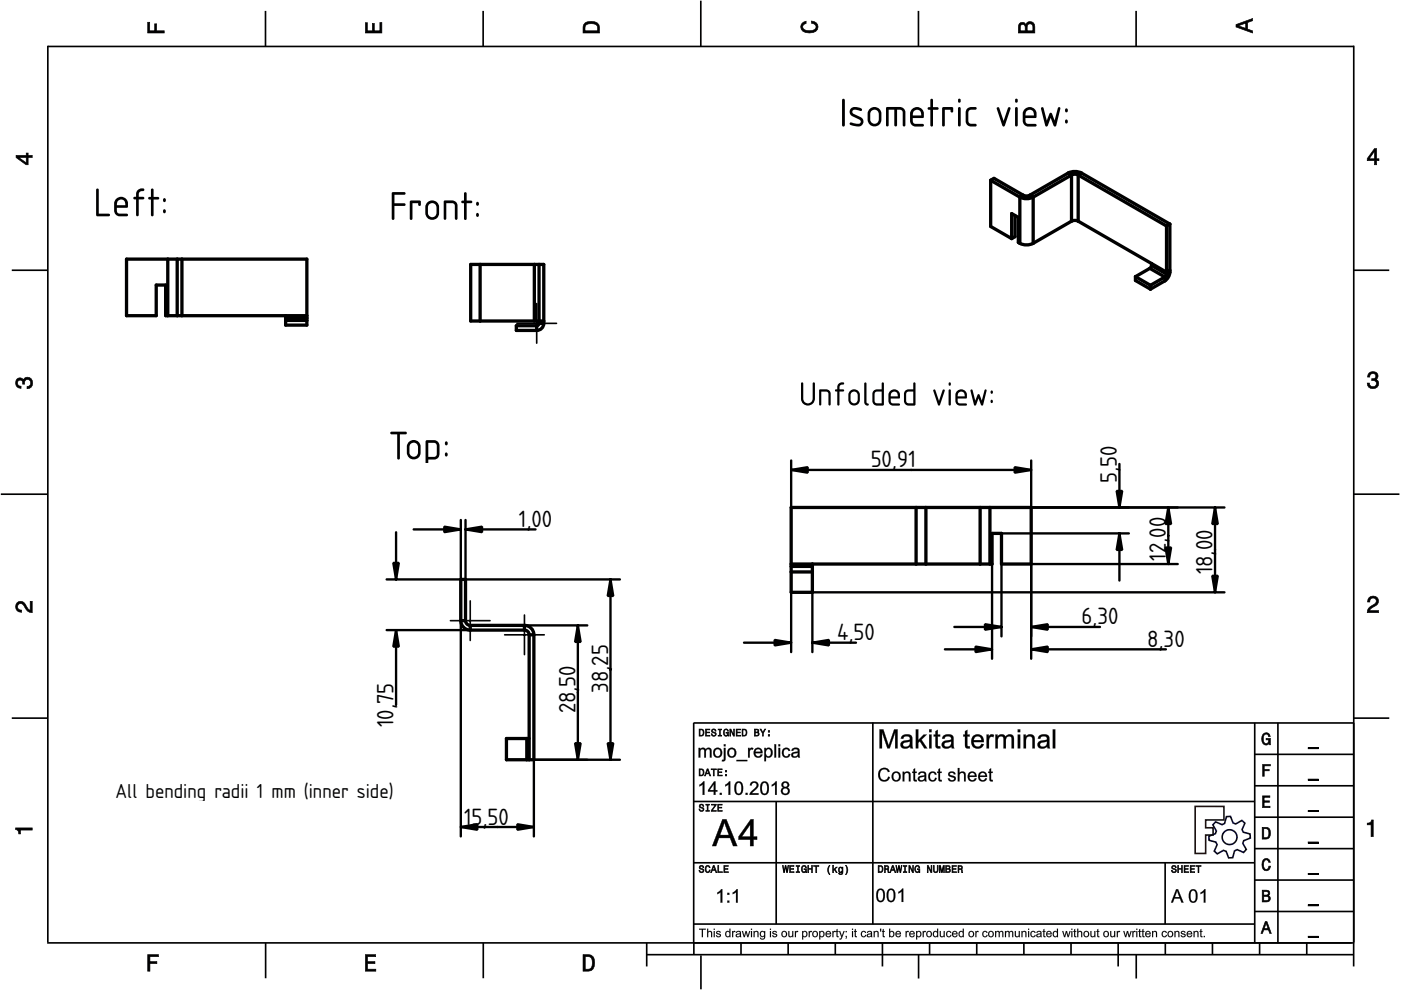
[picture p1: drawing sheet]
<svg xmlns="http://www.w3.org/2000/svg" width="297mm" height="210mm" viewBox="0 0 297 210" stroke-linecap="round" stroke-linejoin="round" font-family="sans-serif">
<defs><g id="words">
<g font-size="13.3">
<text x="177.9" y="26.8">Isometric view:</text>
<text x="19.8" y="45.9">Left:</text>
<text x="82.5" y="46.6">Front:</text>
<text x="82.3" y="97.4">Top:</text>
</g>
<text font-size="11.1" x="169.3" y="86">Unfolded view:</text>
<g font-size="7.8">
<text x="184.6" y="99.1">50,91</text>
<text x="236.8" y="102.3" transform="rotate(-90 236.8 102.3)">5,50</text>
<text x="110" y="111.7">1,00</text>
<text x="247.2" y="118.9" transform="rotate(-90 247.2 118.9)">1</text>
<text x="247.2" y="117.3" transform="rotate(-90 247.2 117.3)">2,00</text>
<text x="257.1" y="121.8" transform="rotate(-90 257.1 121.8)">18,00</text>
<text x="177.5" y="135.7">4,50</text>
<text x="229.3" y="132.4">6,30</text>
<text x="243.2" y="137.1">8,30</text>
<text x="128.9" y="146.9" transform="rotate(-90 128.9 146.9)">38,25</text>
<text x="83.4" y="154.2" transform="rotate(-90 83.4 154.2)">10,75</text>
<text x="122" y="151.3" transform="rotate(-90 122 151.3)">28,50</text>
<text x="98.4" y="174.8">1</text>
<text x="100" y="174.8">5,50</text>
</g>
<text font-size="6.7" x="24.5" y="169.3">All bending radii 1 mm (inner side)</text>
</g></defs>
<g fill="none" stroke="#000" stroke-width=".35">
<path d="M10.1 9.7v190.1M10.1 9.9h277M56.3 2.3v7.5M102.4 2.3v7.5M148.6 .1v9.8M194.7 2.3v7.5M240.9 2.3v7.5M287 9.7v195.2M2.5 57.3h7.5M287.1 57.3h7.4M.2 104.8h10M287 104.8h9.7"/>
<path d="M2.5 152.3h7.5M147 153.3h140.1M147.1 153.3v49.1M185.1 153.2v42.8M266 159.9h21M266 153.3v46.7M270.9 153.3v46.7M287.1 152.3h7.4M147 169.9h119M164.6 169.9v26M266 179.9h21M266 173.3h21"/>
<path d="M266 166.6h21M10 199.9h277.1M56.3 199.9v7.5M102.5 199.9v7.5M137.1 199.9v5M147 195.9h119M147 182.9h119M157.1 199.9v2.5M167.1 199.9v2.5M177.1 199.9v2.5M187.1 199.9v5M197.1 199.9v2.5"/>
<path d="M207.1 199.9v2.5M217.1 199.9v2.5M227.1 199.9v2.5M237.1 199.9v5M247 182.9v13M247.1 199.9v2.5M257.1 199.9v2.5M266 193.3h21M266 186.6h21M267.1 199.9v2.5M277.1 199.9v2.5M137.1 202.4h150"/>
<path d="M148.6 202.6v7.2M194.8 202.4v5.1M240.9 202.4v5.1"/>
</g>
<g fill="#000">
<path d="M31.3 4.7h.4v1.8h1.1v-1.4h.4v1.4h1.6v.5h-3.5z" fill-rule="evenodd"/>
<path d="M77.5 4.8h.4v1.7h1v-1.5h.5v1.5h1.1v-1.7h.5v2.2h-3.5z" fill-rule="evenodd"/>
<path d="M124.1 4.9a2.19 2.19 0 0 0-.5 2.1h3.5v-1.2a1.42 1.42 0 0 0-1.7-1.3zM124.3 5.2a2.14 2.14 0 0 1 2.3 .3l.1 1h-2.7l.1-1z" fill-rule="evenodd"/>
<path d="M170.1 4.9l.8-.4v.5a.7 .7 0 0 0-.7 .5 .7 .7 0 0 0 .3 .8 1.69 1.69 0 0 0 2.5-.6 .9 .9 0 0 0-.9-.8v-.5a1.24 1.24 0 0 1 1.3 1.1 1.24 1.24 0 0 1-1 1.4 2.22 2.22 0 0 1-2.5-.7l-.1-.5z" fill-rule="evenodd"/>
<path d="M216.1 5l-.2 .8v1.2h3.5v-1.3a.98 .98 0 0 0-.7-1.1 .98 .98 0 0 0-1.2 .6 .84 .84 0 0 0-1.4-.2zM216.4 5.3a.54 .54 0 0 1 .7-.1 .54 .54 0 0 1 .3 .6v.7h-1.1zM217.9 5.2a.62 .62 0 0 1 .7-.1 .62 .62 0 0 1 .4 .6v.8h-1.2z" fill-rule="evenodd"/>
<path d="M262.1 5.2v.5l3.5 1.3v-.5l-1.1-.3v-1.4l1.1-.4v-.5zM262.6 5.5l1.5-.6v1.1z" fill-rule="evenodd"/>
<path d="M3.4 32.9v.5l2.1 1.5h.5v-1.5h.8v-.5h-.8v-.5h-.4v.5zM4 33.4h1.6v1.1z" fill-rule="evenodd"/>
<path d="M291.4 31.5l-1.5 2.1v.5h1.5v.8h.5v-.8h.5v-.4h-.5v-2.2zM291.4 32.1v1.6h-1.1z" fill-rule="evenodd"/>
<path d="M3.6 80.4a.86 .86 0 0 1 1.4 .1 1.06 1.06 0 0 1 1.2-.5 1.06 1.06 0 0 1 .7 1.2 1.1 1.1 0 0 1-1.2 1.2v-.4a.71 .71 0 0 0 .8-1 .71 .71 0 0 0-1.3-.1v.6h-.4a.61 .61 0 0 0-.3-.8 .61 .61 0 0 0-.8 .2 .61 .61 0 0 0 .2 .8l.6 .2v.4a1.15 1.15 0 0 1-1.2-.6 1.15 1.15 0 0 1 .3-1.3z" fill-rule="evenodd"/>
<path d="M290.3 79.1a1.08 1.08 0 0 1 1.3-.2 1.08 1.08 0 0 1 .5 1.3l-.4 .2a1.06 1.06 0 0 1 .6 1.3 1.06 1.06 0 0 1-1.2 .7 1.1 1.1 0 0 1-1.2-1.2h.4a.71 .71 0 0 0 1 .8 .71 .71 0 0 0 .1-1.3h-.6v-.4a.61 .61 0 0 0 .8-.3 .61 .61 0 0 0-.2-.8 .61 .61 0 0 0-.8 .2l-.2 .5h-.4z" fill-rule="evenodd"/>
<path d="M3.6 127.8a1.22 1.22 0 0 1 2 .7l.4 .6 .4 .3v-1.9h.4v2.4a1.8 1.8 0 0 1-1.7-1.4 .71 .71 0 0 0-.9-.5 .71 .71 0 0 0-.5 .8 .71 .71 0 0 0 .9 .6v.4a1.18 1.18 0 0 1-1.2-.6 1.18 1.18 0 0 1 .2-1.4z" fill-rule="evenodd"/>
<path d="M290.3 126.7a1.18 1.18 0 0 1 1.9 .3 1.18 1.18 0 0 1-1 1.7l-.5 .3-.3 .5h1.9v.4h-2.4a1.8 1.8 0 0 1 1.4-1.7 .71 .71 0 0 0 .5-.9 .71 .71 0 0 0-.9-.5 .71 .71 0 0 0-.5 .8h-.4z" fill-rule="evenodd"/>
<path d="M148.2 154.6v1.5h.5a.77 .77 0 0 0 .6-.8 .77 .77 0 0 0-.6-.7zM148.4 154.8a.58 .58 0 0 1 .7 .5 .58 .58 0 0 1-.7 .6zM149.6 154.6v1.5h.9v-.2h-.7v-.5h.6v-.2h-.6v-.4h.7v-.2zM151 154.7a.53 .53 0 0 0 0 .6 .53 .53 0 0 0 .6 .2 .32 .32 0 0 1-.3 .5 .32 .32 0 0 1-.3-.4h-.2a.5 .5 0 0 0 .7 .5 .5 .5 0 0 0 .1-.8l-.4-.1a.28 .28 0 0 1-.1-.4 .28 .28 0 0 1 .4-.1 .28 .28 0 0 1 .1 .3h.2a.51 .51 0 0 0-.3-.4 .51 .51 0 0 0-.5 .1zM152.3 154.6v.2h.2v1.1h-.2v.2h.7v-.2h-.3v-1.1h.3v-.2zM153.5 154.7a.81 .81 0 0 0 .5 1.4l.3-.2 .2 .2v-.8h-.6v.1h.4l-.2 .5a.6 .6 0 0 1-.5-.6 .6 .6 0 0 1 .4-.6l.2 .3h.2l-.1-.3a.53 .53 0 0 0-.8 0zM154.7 154.6v1.5h.2v-1.3l.6 1.3h.2v-1.5h-.2v1.2l-.5-1.2zM156.1 154.6v1.5h.9v-.2h-.7v-.5h.6v-.2h-.6v-.4h.7v-.2zM157.3 154.6v1.5h.5a.77 .77 0 0 0 .6-.8 .77 .77 0 0 0-.6-.7zM157.5 154.8a.58 .58 0 0 1 .7 .5 .58 .58 0 0 1-.7 .6zM159.9 154.6v1.5h.6a.42 .42 0 0 0 .5-.3 .42 .42 0 0 0-.3-.5l.2-.2-.1-.4zM160.1 154.8h.3a.23 .23 0 0 1 .3 .2 .23 .23 0 0 1-.3 .2h-.3zM160.1 155.4h.4a.26 .26 0 0 1 .3 .2 .26 .26 0 0 1-.3 .3h-.4zM161.1 154.6l.5 .9v.6h.2v-.6l.5-.9h-.2l-.4 .7-.3-.7zM162.9 155.8v.3h.3v-.3zM162.9 154.9v.3h.3v-.3z" fill-rule="evenodd"/>
<path d="M267.8 155.7a.85 .85 0 0 1 .9-.3 .85 .85 0 0 1 .6 .8h-.3l-.1-.3a.49 .49 0 0 0-.4-.3 .49 .49 0 0 0-.5 .3 1.2 1.2 0 0 0 .4 1.8 .66 .66 0 0 0 .6-.8h-.6v-.3h.9v1.3h-.1l-.1-.3-.3 .3a.85 .85 0 0 1-1.2-.7v-1.1z" fill-rule="evenodd"/>
<path d="M3.3 175.5h3.5v.5h-2.5v.8h-.3a.77 .77 0 0 0-.7-.9z" fill-rule="evenodd"/>
<path d="M148.4 170.6a.53 .53 0 0 0 0 .6 .53 .53 0 0 0 .6 .2 .32 .32 0 0 1-.3 .5 .32 .32 0 0 1-.3-.4h-.2a.5 .5 0 0 0 .7 .6 .5 .5 0 0 0 .1-.9l-.4-.1a.28 .28 0 0 1-.1-.4 .28 .28 0 0 1 .4-.1 .28 .28 0 0 1 .1 .4h.2a.51 .51 0 0 0-.3-.5 .51 .51 0 0 0-.5 .1zM149.7 170.5v.2h.2v1.1h-.2v.2h.7v-.2h-.3v-1.1h.3v-.2zM150.8 170.5v.2h.8l-.8 1.3h1.1v-.2h-.9l.9-1.3zM152.2 170.5v1.5h.9v-.2h-.7v-.5h.6v-.2h-.6v-.4h.7v-.2z" fill-rule="evenodd"/>
<path d="M148.2 163v1.5h.5a.77 .77 0 0 0 .6-.7 .77 .77 0 0 0-.6-.8zM148.4 163.2a.57 .57 0 0 1 .7 .6 .57 .57 0 0 1-.7 .5zM149.9 163l-.5 1.5h.2l.1-.4h.6l.2 .4h.2l-.6-1.5zM150 163.2l.3 .7h-.5zM150.8 163v.2h.4v1.3h.2v-1.3h.5v-.2zM152.2 163v1.5h.9v-.2h-.7v-.5h.6v-.2h-.6v-.4h.7v-.2zM153.8 164.2v.3h.3v-.3zM153.8 163.4v.3h.3v-.3z" fill-rule="evenodd"/>
<path d="M267.7 168.7h1.5v.3h-1.2v.8h1.1v.3h-1.1v.8h1.3v.3h-1.6z" fill-rule="evenodd"/>
<path d="M267.7 162.1h1.6v.3h-1.3v.7h1.1v.3h-1.1v1.2h-.3z" fill-rule="evenodd"/>
<path d="M267.6 175.4v2.5h.8a1.37 1.37 0 0 0 .7-2.2 1.56 1.56 0 0 0-1.5-.3zM267.9 175.7a.98 .98 0 0 1 1.2 .7 .98 .98 0 0 1-.7 1.2h-.5z" fill-rule="evenodd"/>
<path d="M289.9 174.5a.77 .77 0 0 0 .9-.6h.4v3.5h-.5v-2.5h-.8z" fill-rule="evenodd"/>
<path d="M148.4 183.6a.53 .53 0 0 0 0 .6 .53 .53 0 0 0 .6 .2 .32 .32 0 0 1-.3 .5 .32 .32 0 0 1-.3-.4h-.2a.5 .5 0 0 0 .7 .6 .5 .5 0 0 0 .1-.9l-.4-.1a.28 .28 0 0 1-.1-.4 .28 .28 0 0 1 .4-.1 .28 .28 0 0 1 .1 .4h.2a.51 .51 0 0 0-.3-.5 .51 .51 0 0 0-.5 .1zM149.6 183.7l-.1 .2a.67 .67 0 0 0 .1 .9 .67 .67 0 0 0 .8 .1l.2-.4h-.2l-.2 .3a.6 .6 0 0 1-.5-.5 .6 .6 0 0 1 .4-.6l.3 .3h.2l-.2-.4a.5 .5 0 0 0-.8 .1zM151.2 183.5l-.5 1.5h.2l.1-.4h.6l.2 .4h.2l-.6-1.5zM151.3 183.7l.3 .7h-.5zM152.2 183.5v1.5h1v-.2h-.8v-1.3zM153.5 183.5v1.5h.9v-.2h-.7v-.5h.6v-.2h-.6v-.4h.7v-.2z" fill-rule="evenodd"/>
<path d="M165.9 183.5l.3 1.5h.1l.3-1.3 .2 1.3h.2l.2-1.5h-.1l-.2 1.3-.2-1.3h-.2l-.2 1.3-.2-1.3zM167.4 183.5v1.5h1v-.2h-.8v-.5h.7v-.2h-.7v-.4h.7v-.2zM168.8 183.5v.2h.3v1.1h-.3v.2h.7v-.2h-.2v-1.1h.2v-.2zM170.1 183.7a.82 .82 0 0 0 .5 1.3l.3-.2 .1 .2v-.8h-.5v.2h.3l-.2 .4a.6 .6 0 0 1-.5-.5 .6 .6 0 0 1 .5-.6l.2 .3h.2l-.2-.4a.53 .53 0 0 0-.7 .1zM171.3 183.5v1.5h.2v-.7h.6v.7h.2v-1.5h-.2v.6h-.6v-.6zM172.5 183.5v.2h.5v1.3h.2v-1.3h.4v-.2zM175.8 183.5a1.35 1.35 0 0 0 .2 1.9 1.84 1.84 0 0 1 0-1.9zM176.5 183.5v1.5h.2v-.4l.2-.2 .4 .6h.2l-.4-.7 .4-.5h-.2l-.6 .6v-.9zM177.9 184a.59 .59 0 0 0-.2 .7 .59 .59 0 0 0 .7 .3l.1-.2a.31 .31 0 0 1-.1 .5 .31 .31 0 0 1-.4-.2h-.2a.47 .47 0 0 0 .5 .4 .47 .47 0 0 0 .4-.5v-1.2h-.2v.2l-.3-.2zM178 184.1l.1-.1a.42 .42 0 0 1 .4 .4 .42 .42 0 0 1-.4 .5l-.1-.3zM179.3 183.5a1.85 1.85 0 0 1 0 1.9 1.22 1.22 0 0 0 0-1.9z" fill-rule="evenodd"/>
<path d="M186.2 183.5v1.5h.5a.77 .77 0 0 0 .6-.7 .77 .77 0 0 0-.6-.8zM186.4 183.7a.58 .58 0 0 1 .6 .6 .58 .58 0 0 1-.6 .5zM187.5 183.5v1.5h.2v-.6a.45 .45 0 0 1 .5 .1 .45 .45 0 0 1 .1 .5h.2l-.2-.7a.42 .42 0 0 0 .1-.5 .42 .42 0 0 0-.4-.3zM187.7 183.7h.2a.26 .26 0 0 1 .4 .3 .26 .26 0 0 1-.4 .2h-.2zM189.2 183.5l-.6 1.5h.2l.2-.4h.6l.1 .4h.2l-.5-1.5zM189.3 183.7l.2 .7h-.4zM189.9 183.5l.3 1.5h.2l.2-1.3 .2 1.3h.2l.3-1.5h-.2l-.2 1.3-.2-1.3h-.2l-.2 1.3-.2-1.3zM191.5 183.5v.2h.3v1.1h-.3v.2h.8v-.2h-.3v-1.1h.3v-.2zM192.7 183.5v1.5h.2v-1.2l.5 1.2h.3v-1.5h-.2v1.2l-.6-1.2zM194.1 183.7a.81 .81 0 0 0 .5 1.3l.3-.2 .1 .2v-.8h-.5v.2h.3l-.2 .4a.6 .6 0 0 1-.5-.5 .6 .6 0 0 1 .5-.6l.2 .3h.2l-.2-.4a.53 .53 0 0 0-.7 .1zM196.6 183.5v1.5h.2v-1.2l.6 1.2h.2v-1.5h-.2v1.2l-.6-1.2zM197.9 183.5v.9a.52 .52 0 0 0 .5 .6 .52 .52 0 0 0 .5-.6v-.9h-.2v.9a.33 .33 0 0 1-.3 .5 .33 .33 0 0 1-.3-.5v-.9zM199.2 183.5v1.5h.1v-1.4l.3 1.4h.2l.3-1.4v1.4h.1v-1.5h-.2l-.3 1.3-.3-1.3zM200.5 183.5v1.5h.6a.42 .42 0 0 0 .4-.3 .42 .42 0 0 0-.2-.5l.2-.2-.1-.4zM200.7 183.7h.3a.23 .23 0 0 1 .3 .2 .23 .23 0 0 1-.3 .2h-.3zM200.7 184.3h.3a.26 .26 0 0 1 .3 .3 .26 .26 0 0 1-.3 .2h-.3zM201.8 183.5v1.5h1v-.2h-.8v-.5h.7v-.2h-.7v-.4h.8v-.2zM203.1 183.5v1.5h.2v-.6a.45 .45 0 0 1 .5 .1 .45 .45 0 0 1 .1 .5h.2l-.2-.7a.42 .42 0 0 0 .1-.5 .42 .42 0 0 0-.4-.3zM203.3 183.7h.3a.26 .26 0 0 1 .3 .3 .26 .26 0 0 1-.4 .2h-.2z" fill-rule="evenodd"/>
<path d="M248.5 183.6a.53 .53 0 0 0 0 .6 .53 .53 0 0 0 .6 .2 .32 .32 0 0 1-.2 .5 .32 .32 0 0 1-.3-.4h-.2a.5 .5 0 0 0 .6 .6 .5 .5 0 0 0 .2-.9l-.4-.1a.28 .28 0 0 1-.1-.4 .28 .28 0 0 1 .3-.1 .28 .28 0 0 1 .2 .4h.2a.51 .51 0 0 0-.3-.5 .51 .51 0 0 0-.6 .1zM249.7 183.5v1.5h.2v-.7h.6v.7h.2v-1.5h-.2v.6h-.6v-.6zM251 183.5v1.5h1v-.2h-.8v-.5h.7v-.2h-.7v-.4h.8v-.2zM252.3 183.5v1.5h1v-.2h-.8v-.5h.7v-.2h-.7v-.4h.8v-.2zM253.5 183.5v.2h.5v1.3h.2v-1.3h.5v-.2z" fill-rule="evenodd"/>
<path d="M268.3 195.4l-1 2.5h.4l.2-.7h1l.3 .7h.3l-.9-2.5zM268.4 195.8l.4 1.1h-.7z" fill-rule="evenodd"/>
<path d="M267.6 188.7v2.5h1a.7 .7 0 0 0 .7-.5 .7 .7 0 0 0-.4-.8 .61 .61 0 0 0 .3-.8 .61 .61 0 0 0-.7-.4zM267.9 189h.6a.38 .38 0 0 1 .4 .4 .38 .38 0 0 1-.5 .4h-.5zM267.9 190.1h.6a.44 .44 0 0 1 .5 .4 .44 .44 0 0 1-.5 .4h-.6z" fill-rule="evenodd"/>
<path d="M267.8 182.3a.85 .85 0 0 1 .9-.3 .85 .85 0 0 1 .6 .8h-.3l-.1-.2a.47 .47 0 0 0-.4-.3 .47 .47 0 0 0-.4 .3 1.21 1.21 0 0 0 .4 1.7 .64 .64 0 0 0 .5-.7h.4a.89 .89 0 0 1-.8 1 .89 .89 0 0 1-1-.7v-1.1z" fill-rule="evenodd"/>
<path d="M31.3 202.4h2.3v.4h-1.8v1.1h1.5v.4h-1.5v1.6h-.5z" fill-rule="evenodd"/>
<path d="M77.5 202.4h2.1v.4h-1.7v1.1h1.6v.4h-1.6v1.2h1.8v.4h-2.2z" fill-rule="evenodd"/>
<path d="M123.6 202.4v3.5h1.2a1.42 1.42 0 0 0 1.3-1.7 1.38 1.38 0 0 0-1.3-1.8zM124.1 202.8l1 .1a1.89 1.89 0 0 1 0 2.5l-1 .1z" fill-rule="evenodd"/>
</g>
<g fill="#000">
<path d="M31.3 4.7v2.3h3.5v-.5l-1.7 .1 .1-1.5h-.4l.1 1.5h-1.2v-1.9zM31.3 4.7h.5l-.1 1.8h1.1l-.1-1.5h.6l-.1 1.5h1.7v.6h-3.6z"/>
<path d="M77.5 4.8v2.2h3.5v-2.2h-.5l.1 1.8h-1.3v-1.6h-.4l.1 1.6h-1.2l.1-1.8zM77.4 4.8h.6l-.1 1.7h1v-1.6h.5v1.6h1.1v-1.8h.5v2.4h-3.6z"/>
<path d="M124.1 4.9l-.5 .6v1.5h3.5l-.1-1.7-.3-.4-1.3-.4zM124 4.8l.6-.3h.8l.7 .1 .6 .2 .4 .5 .1 1.8h-3.7l.1-1.6zM124.3 5.2l1.1-.2 1 .2 .3 .3 .1 1.1h-2.8v-1.1zM124.3 5.2l-.2 .3-.1 1h2.7l-.1-1-.2-.3-1-.2z"/>
<path d="M170.1 4.9l-.3 .8 .1 .5 .3 .4 .6 .3h1.6l.6-.3 .3-.4 .2-.5-.1-.5-.8-.6-.5-.2v.5l.7 .2 .3 .6-.1 .4-.8 .4h-1.2l-.5-.2-.3-.2v-.7l.4-.4h.3v-.5zM170 4.9l1-.5v.6l-.4 .1-.4 .4 .1 .5 .7 .5h1.2l.5-.2 .3-.6-.2-.5-.8-.2v-.6l.7 .1 .7 .7 .1 .5-.1 .6-.4 .4-.6 .3h-1.6l-.6-.3-.4-.4-.1-.6z"/>
<path d="M216.1 5l-.2 .8v1.2h3.5l-.1-1.8-.5-.6h-.4l-.6 .1-.3 .6-.5-.5h-.6zM216.1 4.9l.3-.2h.6l.5 .5 .1-.3 .4-.3h.8l.6 .6 .1 1.9h-3.7v-1.4zM216.4 5.3l.4-.2 .5 .2 .1 1.3h-1.1zM216.4 5.3l-.1 1.2h1.1l-.2-1.1-.4-.2zM217.9 5.2l.5-.2 .5 .2 .2 1.4h-1.4zM217.9 5.2l-.1 1.3h1.2l-.2-1.3-.4-.1z"/>
<path d="M262.1 5.2v.5l3.5 1.3v-.5l-1.1-.3v-1.5l1.1-.3v-.5zM262 5.2l3.6-1.4v.6l-1.1 .4v1.4l1.1 .3v.6l-3.6-1.3zM262.4 5.5l1.8-.7v1.3zM262.6 5.4l1.5 .6v-1.1l-1.5 .6z"/>
<path d="M3.4 32.9v.5l2.1 1.5h.5l-.1-1.6 .9 .1v-.5l-.9 .1 .1-.6h-.4v.6zM3.3 32.9h2.3l-.1-.5h.5v.5h.9v.6l-.9-.1v1.6h-.5l-2.2-1.6zM3.8 33.3h1.8v1.3zM4 33.3l1.6 1.2v-1.1l-1.6 .1z"/>
<path d="M291.4 31.5l-1.5 2.1v.5l1.6-.1-.1 .9h.5l-.1-.9 .6 .1v-.4h-.6l.1-2.2zM291.4 31.4h.5v2.3l.5-.1v.5h-.5v.9h-.6l.1-.9h-1.6v-.5zM291.5 31.9v1.8h-1.3zM291.3 32.1h.2l-1.1 1.6-.1-.1 1.1 .1z"/>
<path d="M3.6 80.4l-.3 .8 .1 .5 .6 .6h.5v-.4l-.6-.1-.2-.6 .1-.5 .5-.2 .4 .2 .1 .8h.4v-.6l.3-.5 .6 .1 .3 .1 .1 .3v.6l-.4 .5h-.4v.4l.6-.1 .5-.6v-1l-.5-.6-.8-.1-.4 .3-.1 .4-.3-.5-.5-.1zM3.5 80.3l.8-.3 .4 .2 .3 .3v-.2l.5-.4 .8 .1 .6 .7v1l-.6 .7-.6 .1v-.6h.4l.4-.4-.2-.8-.7-.2-.4 .4 .1 .6h-.6v-.7l-.4-.2-.4 .2-.2 .4 .2 .5 .6 .1v.6l-.6-.1-.6-.6-.1-.5z"/>
<path d="M290.3 79.1l-.3 .8h.4v-.3l.4-.4 .8 .1 .1 .7-.4 .3h-.5v.4l.9 .1 .2 .5-.2 .6-.3 .1h-.7l-.2-.2-.2-.6h-.4l.1 .5 .6 .6h1l.4-.2 .3-.8-.1-.5-.6-.4 .5-.2v-.9l-.6-.4-.4-.1zM290.2 79l.9-.3 .8 .3 .3 .3-.1 .9-.4 .2 .5 .3 .2 .6-.4 .9-.4 .2h-1.1l-.6-.6-.1-.6h.6l.1 .6 .6 .2 .5-.2 .2-.5-.2-.5-.5-.1-.3 .1v-.6l.5 .1 .4-.3-.2-.7h-.7l-.4 .3 .1 .4h-.6l.1-.6z"/>
<path d="M3.6 127.8l-.3 .8 .3 .9 1 .3v-.4l-.7-.2-.2-.5 .2-.6 .4-.2 .7 .3 .9 1.4 .9 .3v-2.4h-.4l.1 2-.6-.4-.9-1.4-.6-.2zM3.5 127.8l.8-.4 .7 .2 1 1.5 .4 .3-.1-2h.6v2.6l-1-.3-1-1.4-.6-.3-.4 .2-.2 .5 .2 .5 .7 .1v.6l-.6-.1-.4-.3-.4-.9z"/>
<path d="M290.3 126.7l-.3 .9h.4l.1-.6 .6-.3 .6 .2 .2 .5-.3 .7-1.5 .9-.2 .9h2.4v-.4h-2l.3-.5 1.3-.7 .4-.9-.1-.4-.6-.6-1 .1zM290.2 126.6l.9-.3 .9 .3 .3 .4v.4l-.2 .7-1.4 .9-.3 .5 1.9-.1v.6h-2.5l.3-1.1 1.4-.9 .3-.6-.2-.4-.5-.2-.5 .2-.1 .7h-.6l.1-.7z"/>
<path d="M148.2 154.6v1.5l.8-.1 .2-.4v-.7l-.3-.3zM148.2 154.5h.7l.4 .3v.9l-.3 .4h-.8zM148.4 154.7l.6 .1 .1 .8-.2 .3-.5 .1zM148.4 154.8v1.1h.5l.1-.3v-.7zM149.6 154.6v1.5h.9v-.2l-.8 .1v-.7h.7v-.1l-.7 .1v-.6l.8 .1v-.2zM149.5 154.5h1.1v.3h-.8v.4l.7-.1v.4l-.7-.1v.5l.8-.1v.3h-1.1zM151 154.7l-.2 .3 .1 .3 .7 .1 .1 .3-.2 .3-.5-.1v-.3h-.2v.2l.3 .3h.5l.2-.3v-.3l-.7-.3-.1-.3 .2-.2h.4v.3h.2v-.2l-.3-.2zM150.9 154.6l.7-.1 .3 .3v.3h-.3l-.1-.3-.2-.1-.3 .3 .1 .1 .8 .3v.5l-.3 .2h-.5l-.3-.3-.1-.3h.3l.1 .3 .2 .1 .4-.2-.9-.5zM152.3 154.6v.2l.3-.1v1.3l-.3-.1v.2h.7v-.2l-.3 .1v-1.3l.3 .1v-.2zM152.2 154.5h.9v.3h-.4v1.1l.4-.1v.3h-.9v-.3h.3v-1h-.3zM153.5 154.7l-.1 .6 .1 .6 .5 .2 .4-.4 .1 .4v-.8h-.6v.1h.4l-.2 .6-.4-.1-.2-.3 .1-.8 .5-.1 .1 .3h.2l-.1-.3-.4-.2zM153.5 154.7l.4-.2 .4 .1 .2 .5h-.3l-.1-.3-.3-.1-.2 .4v.5l.2 .3h.3l.2-.5-.4 .1v-.3h.6v.9h-.2v-.2l-.4 .3-.4-.3-.2-.6zM154.7 154.6v1.5h.2v-1.3h.1l.5 1.3h.2v-1.5h-.2l.1 1.2h-.1l-.5-1.2zM154.7 154.5h.3l.5 1.3v-1.3h.3v1.6h-.4l-.5-1.3 .1 1.3h-.3zM156.1 154.6v1.5h.9v-.2l-.8 .1v-.7h.7v-.1l-.7 .1v-.6l.8 .1v-.2zM156 154.5h1.1v.3h-.8v.4l.7-.1v.4l-.7-.1v.5l.8-.1v.3h-1.1zM157.3 154.6v1.5l.8-.1 .2-.4v-.7l-.3-.3zM157.3 154.5h.7l.4 .3v.9l-.3 .4h-.8zM157.5 154.7l.6 .1 .1 .8-.2 .3-.5 .1zM157.5 154.8v1.1h.5l.2-.3-.1-.7zM159.9 154.6v1.5l.8-.1 .2-.2 .1-.3-.4-.2 .3-.2v-.3l-.2-.2zM159.9 154.5h.8l.2 .3v.4l-.2 .1 .3 .2-.1 .5-1 .1zM160.1 154.7h.5a.28 .28 0 0 1 .2 .3 .28 .28 0 0 1-.2 .2l-.5 .1zM160.1 154.8v.4l.6-.1-.1-.3zM160.1 155.3l.6 .1v.5l-.6 .1zM160.1 155.4v.5l.6-.1v-.4zM161.1 154.6l.6 .9-.1 .6h.2v-.6l.5-.9h-.2l-.4 .8-.3-.8zM161 154.5h.4l.3 .8 .4-.8h.3l-.6 1 .1 .6h-.3v-.6zM162.9 155.8v.3h.3v-.3zM162.8 155.7h.4v.4h-.4zM162.9 154.9v.3h.3v-.3zM162.8 154.8h.4v.5h-.4z"/>
<path d="M186.5 154.6h.8l1.1 3.5 1.2-3.5h.7v4.1h-.5v-3.4l-1.2 3.4h-.5l-1.1-3.4v3.4h-.5zM186.5 154.7v4h.5v-3.6l1.2 3.6h.4l1.2-3.6v3.6h.5v-4h-.7l-1.2 3.5-1.1-3.5zM191.3 156a1.32 1.32 0 0 1 2.1 .4l.1 1.7 .1 .6h-.5l-.1-.4a1.27 1.27 0 0 1-2.1-.2 1.21 1.21 0 0 1 1.5-1.2l.5-.1a.74 .74 0 0 0-.6-.7 .74 .74 0 0 0-.8 .6l-.5-.1zM191.3 156l-.3 .6 .5 .1a.77 .77 0 0 1 .5-.6 .77 .77 0 0 1 .8 .2l.2 .5-1.4 .3a.86 .86 0 0 0-.6 1.2 .86 .86 0 0 0 1.3 .4l.7-.5 .1 .5h.5l-.2-.6v-1.8a1.36 1.36 0 0 0-2.1-.3zM191.6 157.6a.51 .51 0 0 0 .1 .7 .51 .51 0 0 0 .7 0l.4-.4 .1-.7zM191.6 157.5l1.4-.3a.9 .9 0 0 1-.4 1 .9 .9 0 0 1-1.2-.1zM194.2 154.6h.5v2.3l1.1-1.2h.7l-1.1 1.1 1.2 1.9h-.6l-1-1.5-.3 .3v1.2h-.5zM194.2 154.7v4h.5l-.1-1.2 .4-.4 1 1.6h.6l-1.3-1.9 1.2-1h-.7l-1.2 1.2 .1-2.3zM197 154.6h.5v.7h-.5zM197 154.7v.5h.5v-.5zM197 155.7h.5v3h-.5zM197 155.8v2.9h.5v-2.9zM198.3 155l.6-.3-.1 1.1 .5-.1v.5l-.5-.1 .1 1.7a.31 .31 0 0 0 .1 .4 .31 .31 0 0 0 .3 0l.1 .5a.77 .77 0 0 1-.8-.1 .77 .77 0 0 1-.3-.8v-1.7l-.4 .1v-.5l.4 .1zM198.3 155l.1 .8h-.4v.3h.4v1.7a.69 .69 0 0 0 .2 .8 .69 .69 0 0 0 .8 0l-.1-.4a.36 .36 0 0 1-.4 0 .36 .36 0 0 1-.1-.4v-1.7h.5v-.3h-.5v-1.1zM200.1 156a1.32 1.32 0 0 1 2.1 .4v1.7l.2 .6h-.6l-.1-.4a1.27 1.27 0 0 1-2-.2 1.21 1.21 0 0 1 1.5-1.2l.5-.1a.74 .74 0 0 0-.7-.7 .74 .74 0 0 0-.8 .6l-.5-.1zM200.1 156l-.4 .6 .5 .1a.77 .77 0 0 1 .6-.6 .77 .77 0 0 1 .7 .2l.2 .5-1.3 .3a.86 .86 0 0 0-.6 1.2 .86 .86 0 0 0 1.2 .4l.7-.5 .1 .5h.5l-.1-.6-.1-1.8a1.36 1.36 0 0 0-2-.3zM200.4 157.6a.51 .51 0 0 0 0 .7 .51 .51 0 0 0 .7 0l.5-.4 .1-.7zM200.3 157.5l1.4-.3a.9 .9 0 0 1-.4 1 .9 .9 0 0 1-1.1-.1zM204.6 155l.5-.3v1.1l.5-.1v.5l-.5-.1v1.7a.31 .31 0 0 0 .1 .4 .31 .31 0 0 0 .4 0l.1 .5a.77 .77 0 0 1-.9-.1 .77 .77 0 0 1-.2-.8v-1.7l-.4 .1v-.5l.4 .1zM204.6 155v.8h-.4v.3h.4v1.7a.69 .69 0 0 0 .2 .8 .69 .69 0 0 0 .8 0v-.4a.36 .36 0 0 1-.4 0 .36 .36 0 0 1-.1-.4v-1.7h.5v-.3h-.5v-1.1zM206.3 156.1a1.37 1.37 0 0 1 1.6-.3 1.37 1.37 0 0 1 .7 1.6l-2.1-.1a.83 .83 0 0 0 .6 1 .83 .83 0 0 0 1-.6l.5 .1a1.45 1.45 0 0 1-2 .8 1.45 1.45 0 0 1-.6-2zM206.3 156.1a1.48 1.48 0 0 0-.1 2 1.48 1.48 0 0 0 1.9 .4l.5-.7-.5-.1a.85 .85 0 0 1-1.1 .6 .85 .85 0 0 1-.6-1h2.2a1.86 1.86 0 0 0-.6-1.4l-1-.2zM206.7 156.3l-.2 .6h1.5a.77 .77 0 0 0-.4-.7 .77 .77 0 0 0-.9 .1zM206.7 156.3l.4-.2h.4l.4 .3 .2 .6h-1.7zM209.2 155.7h.5l-.1 .5a.68 .68 0 0 1 1.2-.3l-.2 .5a.54 .54 0 0 0-.8 .2l-.1 2.1h-.5zM209.2 155.8v2.9h.5l-.1-1.6a.65 .65 0 0 1 .2-.7 .65 .65 0 0 1 .8-.1l.1-.4a.71 .71 0 0 0-1.1 .4v-.5zM211 155.7h.5v.5a.98 .98 0 0 1 1.7 0 .96 .96 0 0 1 1.1-.5 .96 .96 0 0 1 .7 1v2h-.5v-1.9a.61 .61 0 0 0-.7-.7 .61 .61 0 0 0-.5 .9v1.7h-.6v-1.9a.6 .6 0 0 0-.6-.7 .6 .6 0 0 0-.5 .8v1.8h-.6zM211.1 155.8v2.9h.4v-1.5a.73 .73 0 0 1 .3-1 .73 .73 0 0 1 .9 .2l.1 2.3h.5l-.1-1.7a.66 .66 0 0 1 .6-.9 .66 .66 0 0 1 .7 .7v1.9h.5l-.1-2a.92 .92 0 0 0-.7-1 .92 .92 0 0 0-1 .6 .95 .95 0 0 0-.9-.6 .95 .95 0 0 0-.8 .6v-.5zM215.8 154.6h.5v.7h-.5zM215.8 154.7v.5h.5v-.5zM215.8 155.7h.5v3h-.5zM215.8 155.8v2.9h.5v-2.9zM217 155.7h.5v.5a1.05 1.05 0 0 1 1.2-.5 1.05 1.05 0 0 1 .7 1.2v1.8h-.5v-1.8a.69 .69 0 0 0-.8-.8 .69 .69 0 0 0-.5 1v1.6h-.6zM217 155.8v2.9h.5v-1.6a.74 .74 0 0 1 .6-1 .74 .74 0 0 1 .8 .8v1.8h.5v-2.3a1.05 1.05 0 0 0-1-.7 1.05 1.05 0 0 0-1 .6l.1-.5zM220.4 156a1.32 1.32 0 0 1 2.1 .4v1.7l.2 .6h-.6l-.1-.4a1.27 1.27 0 0 1-2-.2 1.21 1.21 0 0 1 1.5-1.2l.5-.1a.74 .74 0 0 0-.7-.7 .74 .74 0 0 0-.8 .6l-.5-.1zM220.4 156l-.3 .6 .4 .1a.77 .77 0 0 1 .6-.6 .77 .77 0 0 1 .7 .2l.2 .5-1.3 .3a.86 .86 0 0 0-.6 1.2 .86 .86 0 0 0 1.2 .4l.7-.5 .1 .5h.5l-.1-.6v-1.8a1.36 1.36 0 0 0-2.1-.3zM220.7 157.6a.51 .51 0 0 0 0 .7 .51 .51 0 0 0 .7 0l.5-.4 .1-.7zM220.6 157.5l1.4-.3a.9 .9 0 0 1-.4 1 .9 .9 0 0 1-1.1-.1zM223.2 154.6h.5v4.1h-.5zM223.2 154.7v4h.5v-4z"/>
<path d="M186.5 154.7h.8l1.1 3.4 1.2-3.4h.7v4h-.5v-3.4l-1.2 3.4h-.4l-1.2-3.4v3.4h-.5zM191.3 156a1.4 1.4 0 0 1 2.1 .3l.2 2.4h-.5l-.1-.4a1.19 1.19 0 0 1-2.1-.4 1.19 1.19 0 0 1 1.5-1h.3a.41 .41 0 0 0 .2-.5 .41 .41 0 0 0-.4-.3l-.8 .1-.2 .5-.5-.1zM191.6 157.6a.54 .54 0 0 0 0 .7 .54 .54 0 0 0 .8 0 .89 .89 0 0 0 .5-1.1zM194.2 154.7h.5v2.2l1.1-1.1h.7l-1.1 1 1.2 1.9h-.6l-1-1.5-.3 .3v1.2h-.5zM197 154.7h.5v.5h-.5zM197 155.8h.5v2.9h-.5zM198.3 155l.5-.3v1.1h.5v.3h-.5v1.7a.33 .33 0 0 0 .1 .4 .33 .33 0 0 0 .4 0l.1 .5a.72 .72 0 0 1-.8-.1 .72 .72 0 0 1-.3-.8v-1.7h-.3v-.3h.3zM200.1 156a1.4 1.4 0 0 1 2 .3l.2 2.4h-.5l-.1-.4a1.19 1.19 0 0 1-2-.4 1.19 1.19 0 0 1 1.5-1h.3a.41 .41 0 0 0 .1-.5 .41 .41 0 0 0-.4-.3l-.7 .1-.3 .5-.5-.1zM200.3 157.6a.54 .54 0 0 0 .1 .7 .54 .54 0 0 0 .7 0 .89 .89 0 0 0 .6-1.1zM204.6 155l.5-.3v1.1h.5v.3h-.5v1.7a.33 .33 0 0 0 .1 .4 .33 .33 0 0 0 .4 0l.1 .5a.72 .72 0 0 1-.9-.1 .72 .72 0 0 1-.2-.8v-1.7h-.4v-.3h.4zM206.3 156.1a1.35 1.35 0 0 1 1.6-.3 1.35 1.35 0 0 1 .7 1.5h-2.2a.84 .84 0 0 0 .7 1 .84 .84 0 0 0 1-.6l.5 .1a1.42 1.42 0 0 1-2 .8 1.42 1.42 0 0 1-.6-2zM206.7 156.3l-.2 .6h1.6a.8 .8 0 0 0-.5-.7 .8 .8 0 0 0-.9 .1zM209.2 155.8h.4v.4a.7 .7 0 0 1 1.2-.3l-.2 .4a.64 .64 0 0 0-.8 .1 .64 .64 0 0 0-.1 .7v1.6h-.5zM211.1 155.8h.4v.4a.98 .98 0 0 1 1.7 0 .94 .94 0 0 1 1.1-.5 .94 .94 0 0 1 .7 1v2h-.5v-1.9a.64 .64 0 0 0-.7-.7 .64 .64 0 0 0-.5 .9v1.7h-.5v-1.9a.62 .62 0 0 0-.7-.7 .62 .62 0 0 0-.5 .8l-.1 1.8h-.4zM215.8 154.7h.5v.5h-.5zM215.8 155.8h.5v2.9h-.5zM217 155.8h.5v.4a1.03 1.03 0 0 1 1.2-.5 1.03 1.03 0 0 1 .7 1.2v1.8h-.5v-1.8a.72 .72 0 0 0-.8-.8 .72 .72 0 0 0-.6 1v1.6h-.5zM220.4 156a1.4 1.4 0 0 1 2.1 .3l.1 2.4h-.5l-.1-.4a1.19 1.19 0 0 1-2-.4 1.19 1.19 0 0 1 1.5-1h.3a.41 .41 0 0 0 .2-.5 .41 .41 0 0 0-.5-.3l-.7 .1-.3 .5-.4-.1zM220.6 157.6a.54 .54 0 0 0 .1 .7 .54 .54 0 0 0 .7 0 .89 .89 0 0 0 .6-1.1zM223.2 154.7h.5v4h-.5z"/>
<path d="M267.8 155.7l-.3 1 .3 .9 .3 .3 .5 .1 .4-.2 .1-.4 .1 .5h.1v-1.3h-.9v.3l.7-.1-.1 .4-.3 .5h-.5l-.4-.6 .1-1.2 .3-.3h.5l.3 .3v.3h.3l-.3-.6-.5-.3zM267.7 155.7l.3-.3 .5-.1 .6 .2 .3 .7h-.5v-.3l-.3-.2h-.4l-.3 .5v.9l.3 .5h.5l.3-.7h-.6v-.4h1v1.5h-.3v-.4l-.3 .3-.4 .2-.7-.4-.3-1z"/>
<path d="M277.3 158.5v.3h2.2v-.3zM277.3 158.4h2.3v.4h-2.3z"/>
<path d="M3.3 175.5v.4l.6 .2 .1 .7h.3v-.9l2.5 .1v-.5zM3.2 175.5h3.7v.6l-2.6-.1 .1 .9h-.5l-.1-.7-.6-.3z"/>
<path d="M148.1 158.6h.4l-.1 .3a.68 .68 0 0 1 1.2 0 .67 .67 0 0 1 .8-.4 .67 .67 0 0 1 .5 .7v1.4h-.4v-1.3a.42 .42 0 0 0-.5-.5 .42 .42 0 0 0-.3 .6v1.2h-.4v-1.3a.44 .44 0 0 0-.6-.4 .44 .44 0 0 0-.2 .7v1h-.4zM148.1 158.6v2h.4l-.1-1a.49 .49 0 0 1 .3-.8 .49 .49 0 0 1 .7 .5l-.1 1.3h.4l-.1-1.2a.47 .47 0 0 1 .4-.6 .47 .47 0 0 1 .5 .5v1.3h.4l-.1-1.4a.63 .63 0 0 0-.5-.6 .63 .63 0 0 0-.7 .4 .66 .66 0 0 0-.6-.4 .66 .66 0 0 0-.6 .4v-.4zM151.5 158.7a1.04 1.04 0 0 1 1.5 .2 1.04 1.04 0 0 1-.2 1.5 1.04 1.04 0 0 1-1.5-.2l-.1-1zM151.5 158.8a1.05 1.05 0 0 0-.2 1.2 1.05 1.05 0 0 0 1.2 .6 1.03 1.03 0 0 0 .5-1.5 1.03 1.03 0 0 0-1.5-.3zM151.8 159a.72 .72 0 0 0-.2 .9 .72 .72 0 0 0 .8 .4 .7 .7 0 0 0 .3-1 .7 .7 0 0 0-.9-.3zM151.7 159a.76 .76 0 0 1 1.1 .4 .76 .76 0 0 1-.6 1 .83 .83 0 0 1-.5-1.4zM153.5 157.8h.4v.4h-.4zM153.5 157.8v.4h.3v-.4zM153.5 158.6h.4l-.1 2.3-.2 .5h-.4h-.2l.1-.3h.3v-.2zM153.5 158.6v2.3l-.1 .2h-.3v.3a.53 .53 0 0 0 .5-.1 .53 .53 0 0 0 .2-.6v-2.1zM154.5 158.7a1.04 1.04 0 0 1 1.5 .2 1.04 1.04 0 0 1-.2 1.5 1.04 1.04 0 0 1-1.5-.2l-.1-1zM154.5 158.8a1.05 1.05 0 0 0-.2 1.2 1.05 1.05 0 0 0 1.2 .6 1.03 1.03 0 0 0 .5-1.5 1.03 1.03 0 0 0-1.5-.3zM154.7 159a.72 .72 0 0 0-.1 .9 .72 .72 0 0 0 .8 .4 .7 .7 0 0 0 .3-1 .7 .7 0 0 0-1-.3zM154.7 159a.76 .76 0 0 1 1.1 .4 .76 .76 0 0 1-.7 1 .83 .83 0 0 1-.4-1.4zM156.1 161.1h2.4v.3h-2.4zM156.2 161.1v.3h2.2v-.3zM158.6 158.6h.3v.3a.47 .47 0 0 1 .4-.4 .47 .47 0 0 1 .4 .2l-.1 .3-.4-.1-.2 .2v1.5h-.4zM158.6 158.6v2h.4l-.1-1.1a.46 .46 0 0 1 .1-.5 .46 .46 0 0 1 .6 0l.1-.4h-.4l-.4 .4v-.4zM160 158.8a.96 .96 0 0 1 1.2-.2 .96 .96 0 0 1 .5 1.1h-1.5a.57 .57 0 0 0 .4 .6 .57 .57 0 0 0 .7-.4l.4 .1a.85 .85 0 0 1-1.2 .6 1.15 1.15 0 0 1-.5-1.8zM160.1 158.8a1.01 1.01 0 0 0-.1 1.5 1.01 1.01 0 0 0 1.5 0l.2-.3h-.4a.59 .59 0 0 1-.7 .4 .59 .59 0 0 1-.4-.7h1.4a.92 .92 0 0 0-.4-1 .92 .92 0 0 0-1.1 .1zM160.4 159l-.2 .4h1.1l-.4-.5zM160.3 159l.4-.2 .4 .1 .2 .5h-1.2zM162 158.6h.4v.2a.77 .77 0 0 1 .7-.3 .77 .77 0 0 1 .6 .5 .97 .97 0 0 1 0 1.3 .97 .97 0 0 1-1.3 .1v1h-.4zM162.1 158.6v2.8h.3v-1.1a.88 .88 0 0 0 1.1 .1 .88 .88 0 0 0 .2-1.2 .76 .76 0 0 0-.6-.6 .76 .76 0 0 0-.8 .3l.1-.3zM162.6 159a.75 .75 0 0 0-.2 .8 .75 .75 0 0 0 .7 .5 .76 .76 0 0 0 .4-.9 .76 .76 0 0 0-.8-.5zM162.5 159a.58 .58 0 0 1 .7-.1 .58 .58 0 0 1 .3 .7 .61 .61 0 0 1-.6 .8 .61 .61 0 0 1-.6-.8zM164.2 157.8h.4v2.8h-.4zM164.2 157.8v2.8h.3v-2.8zM165 157.8h.4v.4h-.4zM165.1 157.8v.4h.3v-.4zM165 158.6h.4v2h-.4zM165.1 158.6v2h.3v-2zM166.1 158.7a.84 .84 0 0 1 .8-.2 .84 .84 0 0 1 .6 .7l-.3 .1a.54 .54 0 0 0-.7-.4 .54 .54 0 0 0-.3 .7 .53 .53 0 0 0 .3 .7 .53 .53 0 0 0 .7-.5l.4 .1a.93 .93 0 0 1-1.2 .8 .93 .93 0 0 1-.6-1.3zM166.1 158.8a.99 .99 0 0 0-.1 1.4 .99 .99 0 0 0 1.4 .1l.1-.4h-.3a.57 .57 0 0 1-.7 .5 .57 .57 0 0 1-.4-.8 .58 .58 0 0 1 .4-.8 .58 .58 0 0 1 .7 .4h.3a.85 .85 0 0 0-1.4-.4zM167.9 158.8a.87 .87 0 0 1 1-.3 .87 .87 0 0 1 .6 .8l.2 1.3h-.5v-.2a.74 .74 0 0 1-1 .2 .74 .74 0 0 1-.3-.9l1.2-.4a.5 .5 0 0 0-.4-.4 .5 .5 0 0 0-.6 .3h-.3zM168 158.8l-.2 .4h.3a.54 .54 0 0 1 1-.3l.1 .4-1 .2a.63 .63 0 0 0-.4 .7 .87 .87 0 0 0 1.4 .1l.1 .3h.3l-.1-1.6a.96 .96 0 0 0-1.5-.2zM168.2 159.9a.45 .45 0 0 0 .4 .5 .45 .45 0 0 0 .5-.4l.1-.4zM168.2 159.8l1-.3a.61 .61 0 0 1-.3 .8 .61 .61 0 0 1-.8-.2z"/>
<path d="M148.1 158.6h.3v.3a.68 .68 0 0 1 1.2 0 .66 .66 0 0 1 .8-.4 .66 .66 0 0 1 .5 .7v1.4h-.4v-1.3a.45 .45 0 0 0-.5-.5 .45 .45 0 0 0-.3 .6v1.2h-.4v-1.3a.46 .46 0 0 0-.6-.4 .46 .46 0 0 0-.2 .7v1h-.4zM151.5 158.8a1.01 1.01 0 0 1 1.4 .2 1.01 1.01 0 0 1-.2 1.4 1.01 1.01 0 0 1-1.4-.2l-.1-.9zM151.7 159a.75 .75 0 0 0-.1 .9 .75 .75 0 0 0 .9 .4 .73 .73 0 0 0 .3-1 .73 .73 0 0 0-1.1-.3zM153.5 157.8h.3v.4h-.3zM153.5 158.6h.3v2.1a.56 .56 0 0 1-.1 .6 .56 .56 0 0 1-.7 .1l.1-.3h.3l.1-.2zM154.5 158.8a1.01 1.01 0 0 1 1.4 .2 1.01 1.01 0 0 1-.2 1.4 1.01 1.01 0 0 1-1.4-.2l-.1-.9zM154.7 159a.75 .75 0 0 0-.1 .9 .75 .75 0 0 0 .9 .4 .73 .73 0 0 0 .2-1 .73 .73 0 0 0-1-.3zM156.2 161.1h2.2v.3h-2.2zM158.6 158.6h.3v.3l.2-.3h.4h.2l-.1 .4a.45 .45 0 0 0-.5 0 .45 .45 0 0 0-.1 .5v1.1h-.4zM160.1 158.8a.94 .94 0 0 1 1.1-.2 .94 .94 0 0 1 .5 1.1h-1.5a.59 .59 0 0 0 .4 .6 .59 .59 0 0 0 .7-.3h.4a1 1 0 0 1-1.5 .5 1 1 0 0 1-.3-1.5zM160.4 159l-.2 .4h1.1a.56 .56 0 0 0-.3-.5 .56 .56 0 0 0-.6 .1zM162.1 158.6h.3v.2a.9 .9 0 0 1 1.2 0 .9 .9 0 0 1 .2 1.2 .8 .8 0 0 1-.6 .6 .8 .8 0 0 1-.8-.2v1h-.3zM162.5 159a.73 .73 0 0 0-.1 .9 .73 .73 0 0 0 .8 .4 .75 .75 0 0 0 .3-.9 .75 .75 0 0 0-.8-.5zM164.2 157.8h.3v2.8h-.3zM165.1 157.8h.3v.4h-.3zM165.1 158.6h.3v2h-.3zM166.1 158.8a.86 .86 0 0 1 1.4 .4h-.3a.55 .55 0 0 0-.7-.3 .55 .55 0 0 0-.4 .7 .56 .56 0 0 0 .4 .7 .56 .56 0 0 0 .7-.4h.3a.94 .94 0 0 1-1.2 .7 .94 .94 0 0 1-.5-1.4zM168 158.8a.87 .87 0 0 1 .9-.3 .87 .87 0 0 1 .6 .8l.1 1.3h-.3l-.1-.2a.74 .74 0 0 1-.9 .3 .74 .74 0 0 1-.5-.9l.4-.3 1-.2a.51 .51 0 0 0-.5-.5 .51 .51 0 0 0-.6 .4h-.3zM168.2 159.8a.36 .36 0 0 0 0 .5 .36 .36 0 0 0 .5 .1l.4-.3 .1-.5z"/>
<path d="M148.4 170.6l-.2 .3 .1 .3 .7 .2 .1 .2-.2 .3-.5-.1v-.3h-.2v.2l.3 .3h.5l.2-.2v-.4l-.7-.3-.1-.2 .2-.3 .4 .1v.3h.2v-.2l-.3-.3zM148.3 170.6l.6-.2 .3 .3 .1 .3h-.3l-.2-.3-.3 .1v.3l.5 .1 .3 .2v.4l-.3 .3h-.5l-.3-.3-.1-.3h.3l.1 .3 .2 .1 .4-.3-.9-.5zM149.7 170.5v.2l.3-.1v1.3l-.3-.1v.2h.7v-.2l-.3 .1v-1.3l.3 .1v-.2zM149.6 170.4h.9v.4h-.4v1h.4v.3h-.9v-.3h.3v-1.1l-.3 .1zM150.8 170.5v.2l1-.1-1 1.4h1.1v-.2l-1 .1 1-1.4zM150.8 170.4h1.1v.3l-.9 1.1h.9v.3h-1.2v-.3l.9-1.1v.1h-.8zM152.2 170.5v1.5h.9v-.2l-.8 .1v-.6h.7v-.2l-.7 .1v-.6l.8 .1v-.2zM152.1 170.4h1.1v.4l-.8-.1v.4h.7v.3l-.7-.1v.5h.8v.3h-1.1z"/>
<path d="M148.2 163v1.5h.8l.2-.4v-.8l-.3-.3zM148.2 163h.7l.4 .3v.8l-.3 .4-.8 .1zM148.4 163.1l.6 .2 .1 .7-.2 .4h-.5zM148.4 163.2v1.1h.5l.1-.3v-.7zM149.9 163l-.5 1.5h.2l.1-.5h.7l.1 .5h.2l-.6-1.5zM149.9 163h.3l.6 1.6h-.4l-.1-.5h-.6l-.1 .5h-.3zM150 163l.3 1h-.6zM150 163.3h.1l-.3 .6h.5zM150.8 163v.2l.5-.1-.1 1.4h.2v-1.4l.5 .1v-.2zM150.7 163h1.2v.3l-.5-.1 .1 1.4h-.3v-1.4l-.5 .1zM152.2 163v1.5h.9v-.2l-.8 .1v-.6h.7v-.2l-.7 .1v-.6l.8 .1v-.2zM152.1 163h1.1v.3l-.8-.1v.4h.7v.3l-.7-.1v.5h.8v.3h-1.1zM153.8 164.2v.3h.3v-.3zM153.7 164.1h.4v.5h-.4zM153.8 163.4v.3h.3v-.3zM153.7 163.3h.4v.4h-.4z"/>
<path d="M148.3 166.4l.8-.7h.2v2.8h-.3v-2.2l-.7 .4zM151.4 165.7h.3v1.8h.4v.3h-.4v.7h-.4v-.7h-1.2v-.3zM151.3 166.2l-.8 1.3h.8zM152.6 168.1h.4v.4h-.4zM153.8 166.4l.8-.7h.2v2.8h-.3v-2.2l-.7 .4zM156.1 165.8a.95 .95 0 0 1 1.1 .1 .95 .95 0 0 1 .3 1 1.19 1.19 0 0 1-1.1 1.6 1.93 1.93 0 0 1-.4-2.5zM156.3 166.1a1.92 1.92 0 0 0 .2 2.2h.3a1.75 1.75 0 0 0 0-2.3zM158.1 168.1h.4v.4h-.4zM159.3 165.9a.93 .93 0 0 1 1.4 .2 .93 .93 0 0 1-.5 1.3l-.8 .8h1.4v.3h-1.9a3.2 3.2 0 0 1 1.4-1.6 .54 .54 0 0 0-.2-.9 .54 .54 0 0 0-.7 .5h-.4zM161.6 165.8a.95 .95 0 0 1 1 .1 .95 .95 0 0 1 .4 1 1.19 1.19 0 0 1-1.2 1.6 1.93 1.93 0 0 1-.3-2.5zM161.8 166.1a1.92 1.92 0 0 0 .1 2.2h.3a1.75 1.75 0 0 0 0-2.3zM163.6 166.4l.9-.7h.2v2.8h-.4v-2.2l-.7 .4zM165.9 165.9a.75 .75 0 0 1 1.2-.1 .75 .75 0 0 1-.2 1.2 .89 .89 0 0 1 .3 1.2 .89 .89 0 0 1-1.2 .3 .89 .89 0 0 1-.3-1.3l.4-.2-.4-.4zM166 166.4a.5 .5 0 0 0 1 0 .5 .5 0 0 0-1 0zM165.9 167.7a.6 .6 0 0 0 1.2 0 .6 .6 0 0 0-1.2 0z"/>
<path d="M148.3 166.4l.5-.4a.4 .4 0 0 1 .6-.3v2.8h-.4v-2.2l-.7 .5zM148.3 166.4v.3l.7-.5v2.3h.3v-2.8h-.2l-.3 .4zM151.4 165.7h.3v1.8h.4v.4l-.4-.1v.7h-.4v-.7l-1.2 .1v-.4zM151.4 165.7l-1.3 1.8v.3h1.3l-.1 .7h.4v-.7h.4v-.3l-.4 .1v-1.9zM151.3 166.2l-.8 1.3h.8zM151.4 166.2v1.4h-1zM152.6 168.1h.4v.4h-.4zM152.6 168.1v.4h.4v-.4zM153.7 166.4l.6-.4a.4 .4 0 0 1 .5-.3v2.8h-.4l.1-2.2-.8 .5zM153.8 166.4v.3l.7-.5v2.3h.3v-2.8h-.2l-.3 .4zM156.1 165.8a1.04 1.04 0 0 1 1.2 .1 1.04 1.04 0 0 1 .3 1.2 1.06 1.06 0 0 1-.3 1.2 1.06 1.06 0 0 1-1.2 .2 2.18 2.18 0 0 1 0-2.7zM156.1 165.9a2.3 2.3 0 0 0-.1 2.4 .91 .91 0 0 0 1.1 .1 .91 .91 0 0 0 .4-1 1.2 1.2 0 0 0-1.1-1.7zM156.2 166.2a2.16 2.16 0 0 0 .3 2h.3a1.74 1.74 0 0 0 0-2.2zM156.3 166h.5a1.76 1.76 0 0 1 0 2.3h-.3a1.93 1.93 0 0 1-.2-2.3zM158.1 168.1h.4v.4h-.4zM158.1 168.1v.4h.4v-.4zM159.3 165.9a.95 .95 0 0 1 1.4 .2 .95 .95 0 0 1-.5 1.4l-.8 .7h1.4v.3h-1.9l.2-.5 .5-.5a.95 .95 0 0 0 .7-1.4 .53 .53 0 0 0-.6-.1 .53 .53 0 0 0-.3 .6l-.4-.1zM159.3 165.9l-.3 .6h.4a.58 .58 0 0 1 .9-.5 .58 .58 0 0 1-.1 1.1l-1 .8-.3 .6h1.9v-.3h-1.4l.5-.6a1.07 1.07 0 0 0 .5-1.8l-.7-.1zM161.6 165.8a1.04 1.04 0 0 1 1.2 .1 1.04 1.04 0 0 1 .2 1.2 1.06 1.06 0 0 1-.2 1.2 1.06 1.06 0 0 1-1.2 .2 2.18 2.18 0 0 1 0-2.7zM161.6 165.9a2.3 2.3 0 0 0-.1 2.4 .91 .91 0 0 0 1 .1 .91 .91 0 0 0 .5-1 1.2 1.2 0 0 0-1.1-1.7zM161.7 166.2a2.16 2.16 0 0 0 .3 2h.2a1.74 1.74 0 0 0 0-2.2zM161.8 166h.5a1.76 1.76 0 0 1 0 2.3h-.4a1.93 1.93 0 0 1-.1-2.3zM163.6 166.4l.5-.4a.4 .4 0 0 1 .6-.3v2.8h-.4l.1-2.2-.8 .5zM163.6 166.4l.1 .3 .7-.5-.1 2.3h.4v-2.8h-.2l-.3 .4zM165.9 165.9a.78 .78 0 0 1 1.2-.1 .78 .78 0 0 1-.2 1.2 .83 .83 0 0 1 .6 1 .83 .83 0 0 1-1 .6 .85 .85 0 0 1-.9-.6 .85 .85 0 0 1 .5-1 .63 .63 0 0 1-.4-.5 .63 .63 0 0 1 .2-.6zM165.9 165.9a.62 .62 0 0 0-.2 .6 .62 .62 0 0 0 .5 .5 .84 .84 0 0 0-.5 1.2 .84 .84 0 0 0 1.3 .2 .77 .77 0 0 0 .4-.7 .77 .77 0 0 0-.6-.7 .72 .72 0 0 0 .3-1.1 .72 .72 0 0 0-1.2 0zM166.1 166.4a.43 .43 0 0 0 .8 0 .43 .43 0 0 0-.8 0zM166 166.4a.5 .5 0 0 1 1 0 .5 .5 0 0 1-1 0zM166 167.7a.55 .55 0 0 0 1.1 0 .55 .55 0 0 0-1.1 0zM165.9 167.7a.61 .61 0 0 1 1.2 0 .61 .61 0 0 1-1.2 0z"/>
<path d="M153.2 173.7h.8l2.4 5.7h-1l-.6-1.7h-2.4l-.6 1.7h-.8zM153.2 173.7l-2.2 5.7h.8l.6-1.8h2.4l.7 1.8h.8l-2.3-5.7zM153.5 174.3l-.1 .8-.8 2h1.9zM153.6 174.1l1 3h-2l.7-1.7zM159.2 173.7h.6l-.1 3.7 .8-.1v.8l-.8-.1 .1 1.4h-.8v-1.4l-2.4 .1v-.7zM159.2 173.7l-2.6 3.7v.6h2.5l-.1 1.4h.7v-1.4h.8v-.6h-.8v-3.7zM159 174.8l-1.7 2.6h1.7zM159.1 174.7v2.7h-1.9z"/>
<path d="M153.2 173.7h.8l2.3 5.7h-.8l-.7-1.7h-2.4l-.6 1.7h-.8zM153.6 174.3l-1 2.8h2zM159.2 173.7h.5v3.7h.8v.6h-.8v1.4h-.7v-1.4h-2.4v-.6zM159 174.8l-1.7 2.6h1.7z"/>
<path d="M186.6 163.1a1.23 1.23 0 0 1 2 .5l-.3 .1a.92 .92 0 0 0-1.3-.5 .92 .92 0 0 0-.4 1.3 .87 .87 0 0 0 .7 .9 .87 .87 0 0 0 1-.7l.4 .1a1.31 1.31 0 0 1-1.7 .8 1.31 1.31 0 0 1-.8-1.7zM189.4 163.8a1.03 1.03 0 0 1 1.4 .2 1.03 1.03 0 0 1-.2 1.4 1.03 1.03 0 0 1-1.4-.2l-.1-.9zM189.6 164.1a.76 .76 0 0 0-.2 .9 .76 .76 0 0 0 .9 .3 .74 .74 0 0 0 .3-1 .74 .74 0 0 0-1-.2zM191.4 163.6h.3v.3a.73 .73 0 0 1 .9-.3 .73 .73 0 0 1 .5 .8v1.3h-.4v-1.3a.51 .51 0 0 0-.6-.6 .51 .51 0 0 0-.4 .7v1.2h-.3zM193.7 163.1l.3-.2v.7h.4v.3h-.4v1.2l.1 .2 .3 .1v.3a.51 .51 0 0 1-.6-.1 .51 .51 0 0 1-.1-.5v-1.2h-.3v-.3h.3zM194.8 163.8a.88 .88 0 0 1 .9-.2 .88 .88 0 0 1 .7 .7l.1 1.4h-.4l-.1-.3a.75 .75 0 0 1-.9 .3 .75 .75 0 0 1-.4-.9l.4-.3 .9-.1a.52 .52 0 0 0-.4-.6 .52 .52 0 0 0-.6 .4h-.4zM195.1 164.9a.36 .36 0 0 0 0 .5 .36 .36 0 0 0 .5 0l.4-.3v-.5zM197.1 163.8a.87 .87 0 0 1 1.5 .4l-.4 .1a.56 .56 0 0 0-.7-.4 .56 .56 0 0 0-.3 .7 .57 .57 0 0 0 .4 .8 .57 .57 0 0 0 .7-.5l.3 .1a.95 .95 0 0 1-1.3 .6 .95 .95 0 0 1-.4-1.4zM199 163.1l.3-.2v.7h.3v.3h-.3v1.2l.1 .2 .2 .1 .1 .3a.51 .51 0 0 1-.6-.1 .51 .51 0 0 1-.1-.5v-1.2h-.3v-.3h.3zM201.2 163.8a.89 .89 0 0 1 1.4 .3l-.4 .1a.4 .4 0 0 0-.4-.4 .4 .4 0 0 0-.3 .5l.1 .1a.87 .87 0 0 1 1 .8 .91 .91 0 0 1-.9 .5 .91 .91 0 0 1-.7-.6l.3-.1a.46 .46 0 0 0 .5 .5 .46 .46 0 0 0 .4-.6h-.1a.9 .9 0 0 1-1.1-.9zM203.1 162.8h.3v1.1a.73 .73 0 0 1 .9-.3 .73 .73 0 0 1 .4 .8v1.3h-.3v-1.3a.5 .5 0 0 0-.6-.5 .5 .5 0 0 0-.4 .6v1.2h-.3zM205.4 163.9a.96 .96 0 0 1 1.2-.2 .96 .96 0 0 1 .5 1h-1.6a.6 .6 0 0 0 .5 .7 .6 .6 0 0 0 .7-.4h.3a1.02 1.02 0 0 1-1.4 .6 1.02 1.02 0 0 1-.3-1.5zM205.7 164l-.1 .4h1.1a.57 .57 0 0 0-.3-.5 .57 .57 0 0 0-.7 .1zM207.7 163.9a.96 .96 0 0 1 1.1-.2 .96 .96 0 0 1 .5 1h-1.6a.6 .6 0 0 0 .5 .7 .6 .6 0 0 0 .7-.4h.4a1.02 1.02 0 0 1-1.5 .6 1.02 1.02 0 0 1-.3-1.5zM207.9 164l-.1 .4h1.1a.57 .57 0 0 0-.3-.5 .57 .57 0 0 0-.7 .1zM209.8 163.1l.3-.2v.7h.4v.3h-.4v1.2l.1 .2 .3 .1v.3a.51 .51 0 0 1-.6-.1 .51 .51 0 0 1-.1-.5v-1.2h-.3v-.3h.3z"/>
<path d="M186.6 163.1a1.25 1.25 0 0 1 2.1 .5l-.4 .1a.91 .91 0 0 0-1.3-.5 .91 .91 0 0 0-.4 1.3 .85 .85 0 0 0 .8 .9 .85 .85 0 0 0 .9-.8l.4 .1a1.29 1.29 0 0 1-1.5 1 1.29 1.29 0 0 1-1-1.5v-.5zM186.6 163.1a1.42 1.42 0 0 0-.2 1.9 1.42 1.42 0 0 0 1.8 .5l.5-.7-.4-.1a.91 .91 0 0 1-1.1 .7 .91 .91 0 0 1-.7-1.2 .91 .91 0 0 1 .7-1.1 .91 .91 0 0 1 1.1 .6l.3-.1a1.21 1.21 0 0 0-2-.5zM189.3 163.8a1.05 1.05 0 0 1 1.5 .2 1.05 1.05 0 0 1-.2 1.4 1.05 1.05 0 0 1-1.5-.2v-.9zM189.4 163.8a1.09 1.09 0 0 0-.3 1.2 1.09 1.09 0 0 0 1.1 .7 1.04 1.04 0 0 0 .7-1.4 1.04 1.04 0 0 0-1.5-.5zM189.6 164.1a.74 .74 0 0 0-.2 .9 .74 .74 0 0 0 .9 .3 .72 .72 0 0 0 .3-1 .72 .72 0 0 0-1-.2zM189.6 164a.76 .76 0 0 1 1.1 .5 .76 .76 0 0 1-.7 .9 .84 .84 0 0 1-.4-1.4zM191.4 163.6h.3v.3a.74 .74 0 0 1 .9-.3 .74 .74 0 0 1 .5 .8v1.3h-.4v-1.3a.49 .49 0 0 0-.6-.5 .49 .49 0 0 0-.3 .6v1.2h-.4zM191.4 163.6v2.1h.3v-1.2a.52 .52 0 0 1 .4-.6 .52 .52 0 0 1 .6 .5v1.3h.4l-.1-1.6a.73 .73 0 0 0-.6-.5 .73 .73 0 0 0-.7 .4v-.4zM193.6 163.1l.4-.2v.7h.4v.3h-.4v1.2l.1 .2h.3v.4a.55 .55 0 0 1-.6-.1 .55 .55 0 0 1-.2-.5l.1-1.2h-.3v-.3h.3zM193.7 163.1v.5h-.3v.3h.3v1.2a.49 .49 0 0 0 .1 .5 .49 .49 0 0 0 .6 0v-.2a.25 .25 0 0 1-.3 0 .25 .25 0 0 1-.1-.3v-1.2h.4v-.3h-.4v-.7zM194.8 163.8a.88 .88 0 0 1 1-.3 .88 .88 0 0 1 .6 .8l.1 1.4h-.4l-.1-.3a.75 .75 0 0 1-.9 .3 .75 .75 0 0 1-.4-1l1.3-.3a.51 .51 0 0 0-.5-.5 .51 .51 0 0 0-.5 .4l-.4-.1zM194.8 163.9l-.2 .3h.4a.55 .55 0 0 1 .9-.2l.1 .4-.9 .2a.63 .63 0 0 0-.4 .9 .63 .63 0 0 0 1 .1l.4-.2v.3h.4l-.2-1.7a.97 .97 0 0 0-1.5-.1zM195.1 164.9l-.1 .1a.46 .46 0 0 0 .4 .5 .46 .46 0 0 0 .5-.4l.1-.5zM195.1 164.9l.9-.3a.6 .6 0 0 1-.3 .8 .6 .6 0 0 1-.8-.3zM197.1 163.8a.89 .89 0 0 1 1.5 .4l-.4 .1a.55 .55 0 0 0-.7-.4 .55 .55 0 0 0-.3 .7 .55 .55 0 0 0 .4 .8 .55 .55 0 0 0 .6-.5h.4a.92 .92 0 0 1-1.1 .8 .92 .92 0 0 1-.7-1.1zM197.1 163.8a1.01 1.01 0 0 0-.1 1.5 1.01 1.01 0 0 0 1.4 0l.2-.3-.3-.1a.58 .58 0 0 1-.8 .5 .58 .58 0 0 1-.4-.8 .58 .58 0 0 1 .4-.7 .58 .58 0 0 1 .7 .4l.4-.1a.86 .86 0 0 0-1.5-.4zM198.9 163.1l.4-.2v.7h.4v.3h-.4v1.2l.1 .2h.3v.4a.55 .55 0 0 1-.6-.1 .55 .55 0 0 1-.2-.5l.1-1.2h-.3v-.3h.3zM199 163.1v.5h-.3v.3h.3v1.2a.49 .49 0 0 0 .1 .5 .49 .49 0 0 0 .6 0v-.2a.25 .25 0 0 1-.3 0 .25 .25 0 0 1-.1-.3v-1.2h.3v-.3h-.3v-.7zM201.1 163.8l.1-.1a.89 .89 0 0 1 1.4 .5h-.3a.43 .43 0 0 0-.5-.3 .43 .43 0 0 0-.4 .3l.4 .2a.68 .68 0 0 1 .9 .7 .68 .68 0 0 1-.9 .6 .74 .74 0 0 1-.8-.7h.3a.52 .52 0 0 0 .5 .4 .52 .52 0 0 0 .5-.3l-.2-.2a.92 .92 0 0 1-1.1-.9zM201.2 163.8a.63 .63 0 0 0 0 .7 .63 .63 0 0 0 .7 .3l.4 .2a.5 .5 0 0 1-.5 .4 .5 .5 0 0 1-.5-.4l-.3 .1a.84 .84 0 0 0 .9 .6 .84 .84 0 0 0 .7-.8l-.3-.3-1-.4a.47 .47 0 0 1 .5-.4 .47 .47 0 0 1 .5 .4l.3-.1a.89 .89 0 0 0-1.4-.3zM203.1 162.8h.3v1.1a.74 .74 0 0 1 .9-.3 .74 .74 0 0 1 .5 .8v1.3h-.4v-1.3a.48 .48 0 0 0-.6-.5 .48 .48 0 0 0-.4 .6v1.2h-.3zM203.1 162.8v2.9h.3v-1.2a.52 .52 0 0 1 .4-.6 .52 .52 0 0 1 .6 .5v1.3h.3v-1.3a.71 .71 0 0 0-.4-.8 .71 .71 0 0 0-.9 .3v-1.1zM205.4 163.8a.97 .97 0 0 1 1.2-.1 .97 .97 0 0 1 .5 1h-1.5a.59 .59 0 0 0 .4 .7 .59 .59 0 0 0 .7-.4h.4a1.04 1.04 0 0 1-1.5 .6 1.04 1.04 0 0 1-.3-1.5zM205.5 163.9a1.04 1.04 0 0 0-.1 1.4 1.04 1.04 0 0 0 1.5 .1l.1-.4h-.3a.6 .6 0 0 1-.7 .4 .6 .6 0 0 1-.5-.7h1.5a.94 .94 0 0 0-.4-1 .94 .94 0 0 0-1.1 .2zM205.7 164l-.1 .4h1.1l-.4-.5zM205.7 164l.6-.1 .3 .1 .1 .5h-1.2zM207.6 163.8a.97 .97 0 0 1 1.2-.1 .97 .97 0 0 1 .5 1h-1.5a.59 .59 0 0 0 .4 .7 .59 .59 0 0 0 .7-.4h.4a1.04 1.04 0 0 1-1.5 .6 1.04 1.04 0 0 1-.3-1.5zM207.7 163.9a1.04 1.04 0 0 0-.1 1.4 1.04 1.04 0 0 0 1.5 .1l.2-.4h-.4a.6 .6 0 0 1-.7 .4 .6 .6 0 0 1-.5-.7h1.6a.94 .94 0 0 0-.5-1 .94 .94 0 0 0-1.1 .2zM208 164l-.2 .4h1.1l-.4-.5zM207.9 164l.6-.1 .3 .1 .1 .5h-1.2zM209.8 163.1l.3-.2v.7h.4v.3h-.4v1.2l.1 .2h.3v.4a.55 .55 0 0 1-.5-.1 .55 .55 0 0 1-.2-.5v-1.2h-.3v-.3h.3zM209.8 163.1v.5h-.3v.3h.3v1.2a.49 .49 0 0 0 .2 .5 .49 .49 0 0 0 .5 0v-.2a.25 .25 0 0 1-.3 0 .25 .25 0 0 1-.1-.3v-1.2h.4v-.3h-.4v-.7z"/>
<path d="M267.7 168.7v2.5h1.6v-.3l-1.3 .1v-1h1.1v-.2l-1.1 .1v-.9h1.2v-.3zM267.6 168.7h1.7v.4l-1.3-.1v.8l1.2-.1v.5l-1.2-.1v.8h1.3v.4h-1.7z"/>
<path d="M267.7 162.1v2.5h.3v-1.2h1.1v-.3l-1.1 .1v-.9l1.3 .1v-.3zM267.6 162h1.8v.4h-1.4v.7h1.2v.4l-1.2-.1 .1 1.2h-.5z"/>
<path d="M267.6 175.4v2.5l1.2-.1 .5-.6-.1-1.3-.5-.5zM267.5 175.3l1.2 .1 .6 .5 .1 1.3-.5 .7-1.4 .1zM267.9 175.6l.8 .1 .2 .2 .1 1.2-.3 .5-.8 .1zM267.9 175.7v1.9l.8-.1 .3-.4-.1-1.2-.2-.1z"/>
<path d="M277.3 178.5v.3h2.2v-.3zM277.3 178.4h2.3v.4h-2.3z"/>
<path d="M277.3 171.8v.3h2.2v-.3zM277.3 171.8h2.3v.4h-2.3z"/>
<path d="M277.3 165.2v.2h2.2v-.2zM277.3 165.1h2.3v.4h-2.3z"/>
<path d="M289.9 174.5v.4l.9-.1-.1 2.6h.5v-3.5h-.4l-.2 .5zM289.8 174.5l.7-.1 .3-.6h.4v3.6h-.6l.1-2.5h-.9z"/>
<path d="M148.4 183.6l-.2 .3 .1 .3 .7 .2 .1 .2-.2 .3-.5-.1v-.3h-.2v.2l.3 .3h.5l.2-.2v-.4l-.7-.3-.1-.2 .2-.3 .4 .1v.3h.2v-.3l-.3-.2zM148.3 183.5l.6-.1 .3 .3 .1 .3h-.3l-.2-.3-.3 .1v.3h.5l.3 .3v.4l-.3 .3h-.5l-.3-.3-.1-.4h.3l.1 .4 .2 .1 .4-.3-.9-.5zM149.6 183.7l-.1 .6 .1 .5 .6 .2 .4-.5h-.2l-.2 .4h-.3l-.2-.4v-.5l.3-.4 .3 .1 .1 .3 .2-.1-.4-.4zM149.6 183.6l.4-.2 .6 .3v.3h-.3v-.2l-.3-.2-.3 .4v.5l.2 .3h.4v-.4h.4l-.4 .7h-.5l-.2-.2-.2-.6zM151.2 183.5l-.5 1.5h.2l.1-.5h.7l.1 .5h.2l-.6-1.5zM151.2 183.4h.3l.6 1.7h-.4l-.1-.5h-.6l-.1 .5h-.3zM151.3 183.5l.3 .9h-.6zM151.3 183.7h.1l-.3 .7h.5zM152.2 183.5v1.5h1v-.2l-.9 .1 .1-1.4zM152.1 183.4h.4l-.1 1.4h.8v.3h-1.1zM153.5 183.5v1.5h.9v-.2l-.8 .1v-.6h.7v-.2l-.7 .1v-.6l.8 .1v-.2zM153.4 183.4h1.1v.4l-.8-.1v.4h.7v.3l-.7-.1v.5h.8v.3h-1.1z"/>
<path d="M148.2 196.9h1.4v.2h-.6l.1 1.6h-.3v-1.6h-.6zM148.2 196.9v.2h.6v1.6h.2v-1.6h.6v-.2zM149.9 196.9h.3l-.1 .6a.47 .47 0 0 1 .6-.1 .47 .47 0 0 1 .3 .5v.8h-.3v-.8a.3 .3 0 0 0-.3-.3 .3 .3 0 0 0-.2 .4v.7h-.3zM149.9 196.9v1.8h.2v-.7a.33 .33 0 0 1 .3-.4 .33 .33 0 0 1 .4 .3v.8h.2v-.8a.45 .45 0 0 0-.3-.5 .45 .45 0 0 0-.6 .2v-.7zM151.3 196.9h.3v.3h-.3zM151.3 196.9v.3h.2v-.3zM151.3 197.4h.3v1.3h-.3zM151.3 197.4v1.3h.2v-1.3zM151.9 197.5l.2-.1a.47 .47 0 0 1 .7 .3l-.2 .1a.26 .26 0 0 0-.3-.3 .26 .26 0 0 0-.2 .3l.2 .1a.46 .46 0 0 1 .6 .6 .46 .46 0 0 1-.8 .2l-.3-.4h.2a.33 .33 0 0 0 .3 .2 .33 .33 0 0 0 .3-.2v-.1a.53 .53 0 0 1-.6-.1 .53 .53 0 0 1-.1-.6zM151.9 197.5a.39 .39 0 0 0 0 .5 .39 .39 0 0 0 .5 .1l.2 .2a.32 .32 0 0 1-.3 .3 .32 .32 0 0 1-.3-.3h-.2a.53 .53 0 0 0 .6 .4 .53 .53 0 0 0 .4-.5l-.8-.4a.29 .29 0 0 1 .3-.3 .29 .29 0 0 1 .3 .3l.2-.1a.54 .54 0 0 0-.9-.2zM153.9 197.5a.47 .47 0 0 1 .8 0l-.1-.6h.3v1.8h-.2v-.2a.63 .63 0 0 1-.9-.1 .63 .63 0 0 1 .1-.9zM153.9 197.6a.6 .6 0 0 0-.1 .8 .6 .6 0 0 0 .9 .1v.2h.2v-1.8h-.2v.7a.47 .47 0 0 0-.8 0zM154.1 197.7l-.1 .6 .2 .2a.43 .43 0 0 0 .5-.5 .43 .43 0 0 0-.6-.3zM154.1 197.7l.1-.1a.48 .48 0 0 1 .5 .4 .48 .48 0 0 1-.5 .5l-.2-.2zM155.2 197.4h.2v.2l.2-.2h.3v.3l-.4 .1v.9h-.3zM155.2 197.4v1.3h.2v-.7a.29 .29 0 0 1 .1-.3 .29 .29 0 0 1 .3-.1l.1-.2h-.3l-.2 .2v-.2zM156.1 197.5a.55 .55 0 0 1 .6-.2 .55 .55 0 0 1 .4 .6l.1 .8h-.3v-.2a.45 .45 0 0 1-.7 .2 .45 .45 0 0 1 .1-.7l.6-.1a.32 .32 0 0 0-.3-.3 .32 .32 0 0 0-.4 .2h-.2zM156.1 197.6l-.1 .2h.2a.35 .35 0 0 1 .6-.2l.1 .3-.6 .1a.4 .4 0 0 0-.3 .6 .4 .4 0 0 0 .7 .1l.2-.2v.2h.3l-.1-1a.6 .6 0 0 0-1-.1zM156.3 198.2h-.1a.29 .29 0 0 0 .3 .4 .29 .29 0 0 0 .3-.3l.1-.3zM156.3 198.2l.6-.2a.35 .35 0 0 1-.2 .5 .35 .35 0 0 1-.5-.3zM157.3 197.4h.2l.3 1 .3-1h.2l.3 1 .2-1h.3l-.4 1.3h-.3l-.2-1-.3 1h-.2zM157.3 197.4l.4 1.3h.2l.3-1.1 .2 1.1h.3l.4-1.3h-.2l-.3 1-.3-1h-.2l-.3 1.1-.3-1.1zM159.2 196.9h.3v.3h-.3zM159.2 196.9v.3h.2v-.3zM159.2 197.4h.3v1.3h-.3zM159.2 197.4v1.3h.2v-1.3zM159.8 197.4h.2v.2a.47 .47 0 0 1 .5-.2 .47 .47 0 0 1 .3 .5v.8h-.2v-.8a.29 .29 0 0 0-.2-.3 .29 .29 0 0 0-.4 .2v.9h-.2zM159.8 197.4v1.3h.2v-.9a.31 .31 0 0 1 .4-.3 .31 .31 0 0 1 .2 .4v.8h.2v-1a.46 .46 0 0 0-.4-.3 .46 .46 0 0 0-.4 .2v-.2zM161.2 197.6l.4-.2 .4 .2v-.2h.2v1.1a.58 .58 0 0 1-.4 .7 .58 .58 0 0 1-.7-.4h.2a.34 .34 0 0 0 .4 .2 .34 .34 0 0 0 .3-.2v-.3a.63 .63 0 0 1-.9-.1 .63 .63 0 0 1 .1-.8zM161.2 197.6a.6 .6 0 0 0 0 .8 .6 .6 0 0 0 .8 .1 .4 .4 0 0 1-.1 .5 .4 .4 0 0 1-.5 0l-.3-.2a.56 .56 0 0 0 .7 .4 .56 .56 0 0 0 .4-.7v-1.1h-.2v.2l-.4-.2zM161.4 197.7v.7a.4 .4 0 0 0 .6-.4 .4 .4 0 0 0-.6-.3zM161.4 197.7a.42 .42 0 0 1 .6 .3 .42 .42 0 0 1-.6 .4zM163.2 196.9h.3v.3h-.3zM163.2 196.9v.3h.3v-.3zM163.2 197.4h.3v1.3h-.3zM163.2 197.4v1.3h.3v-1.3zM163.8 197.5l.2-.1a.47 .47 0 0 1 .7 .3l-.2 .1a.26 .26 0 0 0-.3-.3 .26 .26 0 0 0-.2 .3l.3 .1a.46 .46 0 0 1 .5 .6 .46 .46 0 0 1-.8 .2l-.3-.4h.2a.33 .33 0 0 0 .3 .2 .33 .33 0 0 0 .3-.2v-.1a.53 .53 0 0 1-.6-.1 .53 .53 0 0 1-.1-.6zM163.8 197.5a.39 .39 0 0 0 0 .5 .39 .39 0 0 0 .5 .1l.3 .2a.32 .32 0 0 1-.4 .3 .32 .32 0 0 1-.3-.3h-.2a.53 .53 0 0 0 .6 .4 .53 .53 0 0 0 .5-.5l-.8-.4a.29 .29 0 0 1 .2-.3 .29 .29 0 0 1 .3 .3l.2-.1a.54 .54 0 0 0-.9-.2zM165.6 198a.7 .7 0 0 1 1.4 0 .7 .7 0 0 1-1.4 0zM165.7 198a.65 .65 0 0 0 1.3 0 .65 .65 0 0 0-1.3 0zM166 197.7a.45 .45 0 0 0-.1 .6 .45 .45 0 0 0 .6 .1 .45 .45 0 0 0 .1-.6 .45 .45 0 0 0-.6-.1zM166 197.7a.45 .45 0 0 1 .7 .3 .45 .45 0 0 1-.7 .4l-.1-.4zM167.1 197.4h.3v.9a.31 .31 0 0 0 .4 .2 .31 .31 0 0 0 .2-.4v-.7h.2v1.3h-.2v-.2a.47 .47 0 0 1-.5 .2 .47 .47 0 0 1-.4-.3zM167.1 197.4l.1 .8a.45 .45 0 0 0 .3 .5 .45 .45 0 0 0 .5-.2v.2h.2v-1.3h-.2v.7a.34 .34 0 0 1-.3 .5 .34 .34 0 0 1-.4-.5l.1-.7zM168.5 197.4h.3l-.1 .2 .2-.2h.4l-.1 .3-.4 .1v.9h-.3zM168.5 197.4v1.3h.3l-.1-.7a.29 .29 0 0 1 .1-.3 .29 .29 0 0 1 .4-.1v-.2h-.3l-.2 .2v-.2zM170.1 197.4h.2v.2a.48 .48 0 0 1 .4-.2 .48 .48 0 0 1 .4 .3 .62 .62 0 0 1 0 .8 .62 .62 0 0 1-.8 .1v.6h-.2zM170.1 197.4v1.8h.2v-.7a.58 .58 0 0 0 .9-.4 .58 .58 0 0 0-.9-.5v-.2zM170.4 197.7l-.1 .6 .2 .2a.46 .46 0 0 0 .5-.5 .46 .46 0 0 0-.5-.4zM170.4 197.7l.1-.1a.45 .45 0 0 1 .5 .5 .45 .45 0 0 1-.6 .3l-.1-.3zM171.5 197.4h.2v.2l.2-.2h.3l-.1 .3-.4 .1v.9h-.2zM171.5 197.4v1.3h.2v-.7a.29 .29 0 0 1 0-.3 .29 .29 0 0 1 .4-.1l.1-.2h-.3l-.3 .2 .1-.2zM172.2 198a.67 .67 0 0 1 1.3 0 .67 .67 0 0 1-1.3 0zM172.2 198a.65 .65 0 0 0 1.3 0 .65 .65 0 0 0-1.3 0zM172.6 197.7a.45 .45 0 0 0-.1 .6 .45 .45 0 0 0 .6 .1 .45 .45 0 0 0 .1-.6 .45 .45 0 0 0-.6-.1zM172.5 197.7a.45 .45 0 0 1 .7 .3 .45 .45 0 0 1-.7 .4l-.1-.4zM173.7 197.4h.2v.2a.48 .48 0 0 1 .5-.2 .48 .48 0 0 1 .4 .3 .62 .62 0 0 1-.1 .8 .62 .62 0 0 1-.8 .1v.6h-.2zM173.7 197.4v1.8h.2v-.7a.58 .58 0 0 0 .9-.4 .58 .58 0 0 0-.9-.5v-.2zM174 197.7l-.1 .6 .2 .2a.46 .46 0 0 0 .5-.5 .46 .46 0 0 0-.5-.4zM174 197.7l.1-.1a.45 .45 0 0 1 .5 .5 .45 .45 0 0 1-.6 .3l-.1-.3zM175.2 197.5a.61 .61 0 0 1 .7-.1 .61 .61 0 0 1 .3 .7h-.9a.37 .37 0 0 0 .2 .4 .37 .37 0 0 0 .5-.2h.2a.67 .67 0 0 1-1 .3 .67 .67 0 0 1 0-1.1zM175.2 197.6a.65 .65 0 0 0 0 1 .65 .65 0 0 0 1-.3h-.2a.38 .38 0 0 1-.5 .2 .38 .38 0 0 1-.3-.4h1a.59 .59 0 0 0-.3-.6 .59 .59 0 0 0-.7 .1zM175.4 197.7l-.1 .2h.7l-.2-.3zM175.4 197.6h.4l.2 .3h-.8zM176.5 197.4h.2v.2l.2-.2h.3l-.1 .3-.4 .1v.9h-.2zM176.5 197.4v1.3h.2v-.7a.29 .29 0 0 1 .1-.3 .29 .29 0 0 1 .3-.1l.1-.2h-.3l-.2 .2v-.2zM177.3 197.1l.3-.2v.5h.2v.2h-.2v.8l.2 .1v.2a.34 .34 0 0 1-.3 0 .34 .34 0 0 1-.2-.4l.1-.7h-.2v-.2h.2zM177.4 197.1v.3h-.2v.2h.2v.7a.31 .31 0 0 0 .1 .4 .31 .31 0 0 0 .3 0l-.2-.4v-.7h.2v-.2h-.2v-.5zM177.9 197.4h.2l.4 1 .3-1h.3l-.6 1.5-.3 .3h-.2v-.2h.2l.2-.3zM177.9 197.4l.5 1.3-.2 .3h-.2v.2a.44 .44 0 0 0 .6-.5l.5-1.3h-.2l-.4 1.1-.4-1.1zM179.3 197.4h.3v.3h-.3zM179.3 197.4v.2h.2v-.2zM179.3 198.4h.3l-.1 .4-.2 .3 .1-.4h-.1zM179.3 198.4v.3h.1l-.1 .3 .2-.6zM180.6 196.9h.3v.3h-.3zM180.6 196.9v.3h.3v-.3zM180.6 197.4h.3v1.3h-.3zM180.6 197.4v1.3h.3v-1.3zM181.2 197.1l.3-.2-.1 .5h.3v.2h-.3l.1 .8 .2 .1v.2a.34 .34 0 0 1-.4 0 .34 .34 0 0 1-.1-.4v-.7h-.1v-.2h.1zM181.2 197.1v.3h-.1v.2h.1v.7a.31 .31 0 0 0 .1 .4 .31 .31 0 0 0 .4 0l-.3-.4v-.7h.3v-.2h-.3v-.5zM182.7 197.5a.56 .56 0 0 1 .5-.1 .56 .56 0 0 1 .4 .4h-.2a.32 .32 0 0 0-.3-.2 .32 .32 0 0 0-.3 .2v.5a.32 .32 0 0 0 .3 .2 .32 .32 0 0 0 .3-.3h.2a.57 .57 0 0 1-.5 .5 .57 .57 0 0 1-.6-.4zM182.7 197.6a.62 .62 0 0 0 0 1 .62 .62 0 0 0 .9-.4h-.2a.34 .34 0 0 1-.3 .4 .34 .34 0 0 1-.3-.3v-.5a.33 .33 0 0 1 .3-.3 .33 .33 0 0 1 .3 .3h.2a.55 .55 0 0 0-.9-.2zM183.9 197.5a.55 .55 0 0 1 .6-.2 .55 .55 0 0 1 .4 .6l.1 .8h-.3v-.2a.45 .45 0 0 1-.8 .2 .45 .45 0 0 1 .2-.7l.6-.1a.32 .32 0 0 0-.3-.3 .32 .32 0 0 0-.4 .2h-.2zM183.9 197.6l-.1 .2h.2a.35 .35 0 0 1 .6-.2l.1 .3-.6 .1a.4 .4 0 0 0-.3 .6 .4 .4 0 0 0 .6 .1l.3-.2v.2h.3l-.1-1a.6 .6 0 0 0-1-.1zM184.1 198.2h-.1a.29 .29 0 0 0 .3 .4 .29 .29 0 0 0 .3-.3l.1-.3zM184.1 198.2l.6-.2a.35 .35 0 0 1-.2 .5 .35 .35 0 0 1-.5-.3zM185.2 197.4h.2v.2a.47 .47 0 0 1 .6-.2 .47 .47 0 0 1 .3 .5v.8h-.2v-.8a.29 .29 0 0 0-.3-.3 .29 .29 0 0 0-.3 .2v.9h-.3zM185.2 197.4v1.3h.3v-.9a.31 .31 0 0 1 .3-.3 .31 .31 0 0 1 .3 .4v.8h.2v-1a.46 .46 0 0 0-.4-.3 .46 .46 0 0 0-.5 .2v-.2zM186.6 196.9h.2v.7h-.2zM186.6 196.9v.6h.2v-.6zM187.1 197.1l.3-.2v.5h.2v.2h-.2v.8l.2 .1v.2a.34 .34 0 0 1-.4 0 .34 .34 0 0 1-.1-.4l.1-.7h-.2v-.2h.2zM187.2 197.1v.3h-.2v.2h.2v.7a.31 .31 0 0 0 .1 .4 .31 .31 0 0 0 .3 0l-.2-.4v-.7h.2v-.2h-.2v-.5zM188.5 196.9h.2v.6a.61 .61 0 0 1 1 .6 .61 .61 0 0 1-1 .4v.2h-.2zM188.5 196.9v1.8h.2v-.2a.57 .57 0 0 0 .8-.1 .57 .57 0 0 0 0-.7 .57 .57 0 0 0-.8-.1v-.7zM188.8 197.7a.43 .43 0 0 0-.1 .6 .43 .43 0 0 0 .6 .1v-.7l-.2-.1zM188.8 197.7a.42 .42 0 0 1 .6 .4 .42 .42 0 0 1-.6 .3zM190 197.5a.61 .61 0 0 1 .7-.1 .61 .61 0 0 1 .3 .7h-.9a.37 .37 0 0 0 .3 .4 .37 .37 0 0 0 .4-.2h.2a.67 .67 0 0 1-1 .3 .67 .67 0 0 1 0-1.1zM190 197.6a.65 .65 0 0 0 0 1 .65 .65 0 0 0 1-.3h-.2a.38 .38 0 0 1-.5 .2 .38 .38 0 0 1-.2-.4h.9a.59 .59 0 0 0-.3-.6 .59 .59 0 0 0-.7 .1zM190.2 197.7l-.1 .2h.7l-.2-.3zM190.2 197.6h.4l.2 .3h-.7zM192 197.4h.2v.2l.2-.2h.3l-.1 .3-.3 .1-.1 .9h-.2zM192 197.4v1.3h.2v-.7a.29 .29 0 0 1 .1-.3 .29 .29 0 0 1 .3-.1l.1-.2h-.3l-.2 .2v-.2zM192.9 197.5a.61 .61 0 0 1 .8-.1 .61 .61 0 0 1 .3 .7h-1a.37 .37 0 0 0 .3 .4 .37 .37 0 0 0 .4-.2h.3a.67 .67 0 0 1-1.1 .3 .67 .67 0 0 1 0-1.1zM192.9 197.6a.65 .65 0 0 0 .1 1 .65 .65 0 0 0 .9-.3h-.2a.38 .38 0 0 1-.4 .2 .38 .38 0 0 1-.3-.4h.9a.59 .59 0 0 0-.3-.6 .59 .59 0 0 0-.7 .1zM193.1 197.7l-.1 .2h.7l-.2-.3zM193.1 197.6h.4l.2 .3h-.7zM194.2 197.4h.2v.2a.48 .48 0 0 1 .5-.2 .48 .48 0 0 1 .4 .3 .62 .62 0 0 1 0 .8 .62 .62 0 0 1-.9 .1l.1 .6h-.3zM194.2 197.4v1.8h.3l-.1-.7a.58 .58 0 0 0 1-.4 .58 .58 0 0 0-1-.5v-.2zM194.5 197.7v.6l.1 .2a.46 .46 0 0 0 .5-.5 .46 .46 0 0 0-.4-.4zM194.5 197.7l.1-.1a.45 .45 0 0 1 .5 .5 .45 .45 0 0 1-.6 .3l-.1-.3zM195.6 197.4h.2v.2l.2-.2h.3v.3l-.4 .1v.9h-.3zM195.6 197.4v1.3h.2v-.7a.29 .29 0 0 1 .1-.3 .29 .29 0 0 1 .4-.1v-.2h-.3l-.2 .2v-.2zM196.4 198a.67 .67 0 0 1 1.3 0 .67 .67 0 0 1-1.3 0zM196.4 198a.65 .65 0 0 0 1.3 0 .65 .65 0 0 0-1.3 0zM196.7 197.7a.45 .45 0 0 0-.1 .6 .45 .45 0 0 0 .6 .1 .45 .45 0 0 0 .1-.6 .45 .45 0 0 0-.6-.1zM196.7 197.7a.45 .45 0 0 1 .7 .3 .45 .45 0 0 1-.7 .4l-.1-.4zM197.9 197.5a.47 .47 0 0 1 .8 0v-.6h.2v1.8h-.2v-.2a.63 .63 0 0 1-.9-.1 .63 .63 0 0 1 .1-.9zM197.9 197.6a.6 .6 0 0 0-.1 .8 .6 .6 0 0 0 .9 .1v.2h.2v-1.8h-.2v.7a.47 .47 0 0 0-.8 0zM198.1 197.7l-.1 .6 .2 .2a.43 .43 0 0 0 .5-.5 .43 .43 0 0 0-.6-.3zM198.1 197.7l.1-.1a.48 .48 0 0 1 .5 .4 .48 .48 0 0 1-.5 .5l-.2-.2zM199.2 197.4h.3v.9a.31 .31 0 0 0 .4 .2 .31 .31 0 0 0 .2-.4v-.7h.2v1.3h-.2v-.2a.47 .47 0 0 1-.5 .2 .47 .47 0 0 1-.3-.3zM199.2 197.4l.1 .8a.45 .45 0 0 0 .3 .5 .45 .45 0 0 0 .5-.2v.2h.2v-1.3h-.2v.7a.34 .34 0 0 1-.3 .5 .34 .34 0 0 1-.3-.5v-.7zM200.7 197.5a.56 .56 0 0 1 .6-.1 .56 .56 0 0 1 .4 .4h-.2a.32 .32 0 0 0-.3-.2 .32 .32 0 0 0-.3 .2l-.1 .5a.32 .32 0 0 0 .4 .2 .32 .32 0 0 0 .3-.3h.2a.57 .57 0 0 1-.5 .5 .57 .57 0 0 1-.6-.4zM200.8 197.6a.62 .62 0 0 0 0 1 .62 .62 0 0 0 .9-.4h-.2a.34 .34 0 0 1-.3 .4 .34 .34 0 0 1-.4-.3v-.5a.33 .33 0 0 1 .4-.3 .33 .33 0 0 1 .3 .3h.2a.55 .55 0 0 0-.9-.2zM202 197.5a.61 .61 0 0 1 .7-.1 .61 .61 0 0 1 .3 .7h-.9a.37 .37 0 0 0 .3 .4 .37 .37 0 0 0 .4-.2h.2a.67 .67 0 0 1-1 .3 .67 .67 0 0 1 0-1.1zM202 197.6a.65 .65 0 0 0 0 1 .65 .65 0 0 0 1-.3h-.2a.38 .38 0 0 1-.5 .2 .38 .38 0 0 1-.2-.4h.9a.59 .59 0 0 0-.3-.6 .59 .59 0 0 0-.7 .1zM202.2 197.7l-.1 .2h.7l-.2-.3zM202.2 197.6h.4l.2 .3h-.7zM203.4 197.5a.47 .47 0 0 1 .7 0v-.6h.3v1.8h-.3l.1-.2a.63 .63 0 0 1-.9-.1 .63 .63 0 0 1 .1-.9zM203.4 197.6a.6 .6 0 0 0-.1 .8 .6 .6 0 0 0 .9 .1l-.1 .2h.2v-1.8h-.2v.7a.47 .47 0 0 0-.7 0zM203.6 197.7l-.1 .6 .2 .2a.43 .43 0 0 0 .4-.5 .43 .43 0 0 0-.5-.3zM203.5 197.7l.2-.1a.48 .48 0 0 1 .5 .4 .48 .48 0 0 1-.5 .5l-.2-.2zM205.3 198a.67 .67 0 0 1 1.3 0 .67 .67 0 0 1-1.3 0zM205.3 198a.65 .65 0 0 0 1.3 0 .65 .65 0 0 0-1.3 0zM205.7 197.7a.45 .45 0 0 0-.1 .6 .45 .45 0 0 0 .6 .1 .45 .45 0 0 0 .1-.6 .45 .45 0 0 0-.6-.1zM205.6 197.7a.45 .45 0 0 1 .7 .3 .45 .45 0 0 1-.7 .4l-.1-.4zM206.8 197.4h.2v.2l.2-.2h.3l-.1 .3-.3 .1-.1 .9h-.2zM206.8 197.4v1.3h.2v-.7a.29 .29 0 0 1 .1-.3 .29 .29 0 0 1 .3-.1l.1-.2h-.3l-.2 .2v-.2zM208.4 197.5a.56 .56 0 0 1 .6-.1 .56 .56 0 0 1 .4 .4h-.2a.32 .32 0 0 0-.4-.2 .32 .32 0 0 0-.3 .2v.5a.32 .32 0 0 0 .4 .2 .32 .32 0 0 0 .3-.3h.2a.57 .57 0 0 1-.6 .5 .57 .57 0 0 1-.5-.4zM208.4 197.6a.62 .62 0 0 0 0 1 .62 .62 0 0 0 1-.4h-.2a.34 .34 0 0 1-.3 .4 .34 .34 0 0 1-.4-.3v-.5a.33 .33 0 0 1 .3-.3 .33 .33 0 0 1 .4 .3h.2a.55 .55 0 0 0-1-.2zM209.5 198a.67 .67 0 0 1 1.3 0 .67 .67 0 0 1-1.3 0zM209.5 198a.65 .65 0 0 0 1.3 0 .65 .65 0 0 0-1.3 0zM209.8 197.7a.45 .45 0 0 0-.1 .6 .45 .45 0 0 0 .7 .1 .45 .45 0 0 0 .1-.6 .45 .45 0 0 0-.7-.1zM209.8 197.7a.45 .45 0 0 1 .7 .3 .45 .45 0 0 1-.7 .4l-.1-.4zM211 197.4h.2v.2a.44 .44 0 0 1 .7 0 .43 .43 0 0 1 .5-.2 .43 .43 0 0 1 .3 .4v.9h-.2v-.8a.26 .26 0 0 0-.2-.3 .26 .26 0 0 0-.3 .2v.9h-.3v-.8a.29 .29 0 0 0-.3-.3 .29 .29 0 0 0-.2 .4v.7h-.2zM211 197.4v1.3h.2v-.7a.31 .31 0 0 1 .2-.4 .31 .31 0 0 1 .4 .3l-.1 .8h.3v-.9a.28 .28 0 0 1 .3-.3 .28 .28 0 0 1 .2 .4v.8h.2v-.9a.41 .41 0 0 0-.3-.4 .41 .41 0 0 0-.5 .2 .43 .43 0 0 0-.4-.2 .43 .43 0 0 0-.3 .2v-.2zM213.1 197.4h.2v.2a.44 .44 0 0 1 .7 0 .43 .43 0 0 1 .5-.2 .43 .43 0 0 1 .3 .4v.9h-.2v-.8a.26 .26 0 0 0-.2-.3 .26 .26 0 0 0-.3 .2v.9h-.3v-.8a.29 .29 0 0 0-.3-.3 .29 .29 0 0 0-.2 .4v.7h-.2zM213.1 197.4v1.3h.2v-.7a.31 .31 0 0 1 .2-.4 .31 .31 0 0 1 .4 .3l-.1 .8h.3v-.9a.28 .28 0 0 1 .3-.3 .28 .28 0 0 1 .2 .4v.8h.2v-.9a.41 .41 0 0 0-.3-.4 .41 .41 0 0 0-.5 .2 .43 .43 0 0 0-.4-.2 .43 .43 0 0 0-.3 .2v-.2zM215.2 197.4h.2v.9a.31 .31 0 0 0 .4 .2 .31 .31 0 0 0 .2-.4v-.7h.2v1.3h-.2v-.2a.47 .47 0 0 1-.4 .2 .47 .47 0 0 1-.4-.3zM215.2 197.4v.8a.45 .45 0 0 0 .3 .5 .45 .45 0 0 0 .5-.2v.2h.2v-1.3h-.2v.7a.34 .34 0 0 1-.3 .5 .34 .34 0 0 1-.3-.5v-.7zM216.6 197.4h.2v.2a.47 .47 0 0 1 .5-.2 .47 .47 0 0 1 .3 .5v.8h-.2v-.8a.29 .29 0 0 0-.2-.3 .29 .29 0 0 0-.4 .2v.9h-.2zM216.6 197.4v1.3h.2v-.9a.31 .31 0 0 1 .4-.3 .31 .31 0 0 1 .2 .4v.8h.2v-1a.46 .46 0 0 0-.4-.3 .46 .46 0 0 0-.4 .2v-.2zM218 196.9h.2v.3h-.2zM218 196.9v.3h.2v-.3zM218 197.4h.2v1.3h-.2zM218 197.4v1.3h.2v-1.3zM218.6 197.5a.56 .56 0 0 1 .6-.1 .56 .56 0 0 1 .4 .4h-.2a.32 .32 0 0 0-.4-.2 .32 .32 0 0 0-.3 .2v.5a.32 .32 0 0 0 .4 .2 .32 .32 0 0 0 .3-.3h.2a.57 .57 0 0 1-.6 .5 .57 .57 0 0 1-.5-.4zM218.6 197.6a.62 .62 0 0 0 0 1 .62 .62 0 0 0 1-.4h-.2a.34 .34 0 0 1-.3 .4 .34 .34 0 0 1-.4-.3v-.5a.33 .33 0 0 1 .3-.3 .33 .33 0 0 1 .3 .3h.3a.55 .55 0 0 0-1-.2zM219.8 197.5a.55 .55 0 0 1 .7-.2 .55 .55 0 0 1 .3 .6l.1 .8h-.2l-.1-.2a.45 .45 0 0 1-.7 .2 .45 .45 0 0 1 .1-.7l.6-.1a.32 .32 0 0 0-.3-.3 .32 .32 0 0 0-.4 .2h-.2zM219.8 197.6l-.1 .2h.2a.35 .35 0 0 1 .6-.2l.1 .3-.6 .1a.4 .4 0 0 0-.2 .6 .4 .4 0 0 0 .6 .1l.2-.2 .1 .2h.2l-.1-1a.6 .6 0 0 0-1-.1zM220 198.2a.29 .29 0 0 0 .2 .4 .29 .29 0 0 0 .4-.3v-.3zM220 198.2l.6-.2a.35 .35 0 0 1-.2 .5 .35 .35 0 0 1-.4-.3zM221.2 197.1l.2-.2v.5h.3v.2h-.3l.1 .8 .2 .1v.2a.34 .34 0 0 1-.4 0 .34 .34 0 0 1-.1-.4v-.7h-.2v-.2h.2zM221.2 197.1v.3h-.2v.2h.2v.7a.31 .31 0 0 0 .1 .4 .31 .31 0 0 0 .4 0l-.3-.4v-.7h.2v-.2h-.2v-.5zM222 197.5a.61 .61 0 0 1 .7-.1 .61 .61 0 0 1 .3 .7h-1a.37 .37 0 0 0 .3 .4 .37 .37 0 0 0 .5-.2h.2a.67 .67 0 0 1-1 .3 .67 .67 0 0 1 0-1.1zM222 197.6a.65 .65 0 0 0 0 1 .65 .65 0 0 0 1-.3h-.2a.38 .38 0 0 1-.5 .2 .38 .38 0 0 1-.3-.4h1a.59 .59 0 0 0-.3-.6 .59 .59 0 0 0-.7 .1zM222.2 197.7l-.2 .2h.8l-.2-.3zM222.1 197.6h.5l.2 .3h-.8zM223.3 197.5a.47 .47 0 0 1 .8 0v-.6h.2v1.8h-.2v-.2a.63 .63 0 0 1-.9-.1 .63 .63 0 0 1 .1-.9zM223.3 197.6a.6 .6 0 0 0 0 .8 .6 .6 0 0 0 .8 .1v.2h.2v-1.8h-.2v.7a.47 .47 0 0 0-.8 0zM223.5 197.7v.6l.1 .2a.43 .43 0 0 0 .5-.5 .43 .43 0 0 0-.6-.3zM223.5 197.7l.1-.1a.48 .48 0 0 1 .5 .4 .48 .48 0 0 1-.5 .5l-.2-.2zM225.2 197.4h.2l.3 1 .3-1h.2l.3 1 .3-1h.2l-.4 1.3h-.3l-.2-1-.3 1h-.2zM225.2 197.4l.4 1.3h.2l.3-1.1 .3 1.1h.2l.4-1.3h-.2l-.3 1-.3-1h-.2l-.3 1.1-.3-1.1zM227.1 196.9h.3v.3h-.3zM227.1 196.9v.3h.3v-.3zM227.1 197.4h.3v1.3h-.3zM227.1 197.4v1.3h.3v-1.3zM227.7 197.1l.3-.2v.5h.2v.2h-.2v.8l.2 .1v.2a.34 .34 0 0 1-.4 0 .34 .34 0 0 1-.1-.4v-.7h-.1v-.2h.1zM227.7 197.1v.3h-.1v.2h.1v.7a.31 .31 0 0 0 .1 .4 .31 .31 0 0 0 .4 0l-.3-.4v-.7h.3v-.2h-.3l.1-.5zM228.4 196.9h.2v.6a.47 .47 0 0 1 .6-.1 .47 .47 0 0 1 .3 .5v.8h-.3v-.8a.3 .3 0 0 0-.3-.3 .3 .3 0 0 0-.3 .4v.7h-.2zM228.4 196.9v1.8h.2v-.7a.33 .33 0 0 1 .3-.4 .33 .33 0 0 1 .3 .3v.8h.2v-.8a.45 .45 0 0 0-.3-.5 .45 .45 0 0 0-.5 .2v-.7zM229.7 198a.67 .67 0 0 1 1.3 0 .67 .67 0 0 1-1.3 0zM229.7 198a.65 .65 0 0 0 1.3 0 .65 .65 0 0 0-1.3 0zM230.1 197.7a.45 .45 0 0 0-.1 .6 .45 .45 0 0 0 .6 .1 .45 .45 0 0 0 .1-.6 .45 .45 0 0 0-.6-.1zM230 197.7a.45 .45 0 0 1 .7 .3 .45 .45 0 0 1-.7 .4l-.1-.4zM231.2 197.4h.2v.9a.31 .31 0 0 0 .4 .2 .31 .31 0 0 0 .2-.4v-.7h.2v1.3h-.2v-.2a.47 .47 0 0 1-.4 .2 .47 .47 0 0 1-.4-.3zM231.2 197.4v.8a.45 .45 0 0 0 .3 .5 .45 .45 0 0 0 .6-.2l-.1 .2h.2v-1.3h-.2v.7a.34 .34 0 0 1-.3 .5 .34 .34 0 0 1-.3-.5v-.7zM232.6 197.1l.3-.2-.1 .5h.3v.2h-.3l.1 .8 .2 .1v.2a.34 .34 0 0 1-.4 0 .34 .34 0 0 1-.1-.4v-.7h-.1v-.2h.1zM232.6 197.1v.3h-.1v.2h.1v.7a.31 .31 0 0 0 .1 .4 .31 .31 0 0 0 .4 0l-.3-.4v-.7h.3v-.2h-.3v-.5zM233.9 198a.67 .67 0 0 1 1.3 0 .67 .67 0 0 1-1.3 0zM233.9 198a.65 .65 0 0 0 1.3 0 .65 .65 0 0 0-1.3 0zM234.3 197.7a.45 .45 0 0 0-.1 .6 .45 .45 0 0 0 .6 .1 .45 .45 0 0 0 .1-.6 .45 .45 0 0 0-.6-.1zM234.2 197.7a.45 .45 0 0 1 .7 .3 .45 .45 0 0 1-.7 .4l-.1-.4zM235.4 197.4h.2v.9a.31 .31 0 0 0 .4 .2 .31 .31 0 0 0 .2-.4v-.7h.2v1.3h-.2v-.2a.47 .47 0 0 1-.4 .2 .47 .47 0 0 1-.4-.3zM235.4 197.4v.8a.45 .45 0 0 0 .3 .5 .45 .45 0 0 0 .6-.2l-.1 .2h.2v-1.3h-.2v.7a.34 .34 0 0 1-.3 .5 .34 .34 0 0 1-.3-.5v-.7zM236.8 197.4h.2v.2l.2-.2h.3l-.1 .3-.4 .1v.9h-.2zM236.8 197.4v1.3h.2v-.7a.29 .29 0 0 1 .1-.3 .29 .29 0 0 1 .3-.1l.1-.2h-.3l-.2 .2v-.2zM238.1 197.4h.3l.3 1 .2-1h.3l.2 1 .3-1h.3l-.5 1.3h-.2l-.3-1-.2 1h-.3zM238.2 197.4l.4 1.3h.2l.2-1.1 .3 1.1h.2l.4-1.3h-.2l-.3 1-.2-1h-.3l-.2 1.1-.3-1.1zM240.1 197.4h.2v.2l.2-.2h.3l-.1 .3-.4 .1v.9h-.2zM240.1 197.4v1.3h.2v-.7a.29 .29 0 0 1 .1-.3 .29 .29 0 0 1 .3-.1l.1-.2h-.3l-.2 .2v-.2zM240.9 196.9h.2v.3h-.2zM240.9 196.9v.3h.2v-.3zM240.9 197.4h.2v1.3h-.2zM240.9 197.4v1.3h.2v-1.3zM241.5 197.1l.2-.2v.5h.3v.2h-.3v.8l.3 .1v.2a.34 .34 0 0 1-.4 0 .34 .34 0 0 1-.1-.4v-.7h-.2v-.2h.2zM241.5 197.1v.3h-.2v.2h.2v.7a.31 .31 0 0 0 .1 .4 .31 .31 0 0 0 .4 0l-.3-.4v-.7h.2v-.2h-.2v-.5zM242.2 197.1l.2-.2v.5h.3v.2h-.3v.8l.3 .1v.2a.34 .34 0 0 1-.4 0 .34 .34 0 0 1-.1-.4v-.7h-.2v-.2h.2zM242.2 197.1v.3h-.2v.2h.2v.7a.31 .31 0 0 0 .1 .4 .31 .31 0 0 0 .4 0l-.3-.4v-.7h.2v-.2h-.2v-.5zM242.9 197.5a.61 .61 0 0 1 .8-.1 .61 .61 0 0 1 .3 .7h-1a.37 .37 0 0 0 .3 .4 .37 .37 0 0 0 .4-.2h.3a.67 .67 0 0 1-1 .3 .67 .67 0 0 1-.1-1.1zM243 197.6a.65 .65 0 0 0 0 1 .65 .65 0 0 0 1-.3h-.3a.38 .38 0 0 1-.4 .2 .38 .38 0 0 1-.3-.4h1a.59 .59 0 0 0-.3-.6 .59 .59 0 0 0-.7 .1zM243.1 197.7l-.1 .2h.8l-.3-.3zM243.1 197.6h.5l.2 .3h-.8zM244.2 197.4h.3v.2a.47 .47 0 0 1 .5-.2 .47 .47 0 0 1 .3 .5v.8h-.2v-.8a.29 .29 0 0 0-.2-.3 .29 .29 0 0 0-.4 .2v.9h-.3zM244.3 197.4v1.3h.2v-.9a.31 .31 0 0 1 .4-.3 .31 .31 0 0 1 .2 .4v.8h.2v-1a.46 .46 0 0 0-.4-.3 .46 .46 0 0 0-.5 .2l.1-.2zM246.4 197.5a.56 .56 0 0 1 .6-.1 .56 .56 0 0 1 .4 .4h-.2a.32 .32 0 0 0-.3-.2 .32 .32 0 0 0-.3 .2v.5a.32 .32 0 0 0 .3 .2 .32 .32 0 0 0 .3-.3h.2a.57 .57 0 0 1-.5 .5 .57 .57 0 0 1-.6-.4zM246.5 197.6a.62 .62 0 0 0 0 1 .62 .62 0 0 0 .9-.4h-.2a.34 .34 0 0 1-.3 .4 .34 .34 0 0 1-.4-.3v-.5a.33 .33 0 0 1 .4-.3 .33 .33 0 0 1 .3 .3h.2a.55 .55 0 0 0-.9-.2zM247.5 198a.67 .67 0 0 1 1.3 0 .67 .67 0 0 1-1.3 0zM247.5 198a.65 .65 0 0 0 1.3 0 .65 .65 0 0 0-1.3 0zM247.9 197.7a.45 .45 0 0 0-.1 .6 .45 .45 0 0 0 .6 .1 .45 .45 0 0 0 .1-.6 .45 .45 0 0 0-.6-.1zM247.9 197.7a.45 .45 0 0 1 .6 .3 .45 .45 0 0 1-.6 .4l-.2-.4zM249 197.4h.2v.2a.47 .47 0 0 1 .6-.2 .47 .47 0 0 1 .3 .5v.8h-.3v-.8a.29 .29 0 0 0-.2-.3 .29 .29 0 0 0-.3 .2l-.1 .9h-.2zM249 197.4v1.3h.2v-.9a.31 .31 0 0 1 .4-.3 .31 .31 0 0 1 .3 .4l-.1 .8h.3l-.1-1a.46 .46 0 0 0-.4-.3 .46 .46 0 0 0-.4 .2v-.2zM250.4 197.5l.2-.1a.47 .47 0 0 1 .7 .3l-.2 .1a.26 .26 0 0 0-.2-.3 .26 .26 0 0 0-.3 .3l.3 .1a.46 .46 0 0 1 .5 .6 .46 .46 0 0 1-.8 .2l-.3-.4h.2a.33 .33 0 0 0 .3 .2 .33 .33 0 0 0 .4-.2l-.1-.1a.53 .53 0 0 1-.6-.1 .53 .53 0 0 1-.1-.6zM250.5 197.5a.39 .39 0 0 0-.1 .5 .39 .39 0 0 0 .5 .1l.3 .2a.32 .32 0 0 1-.3 .3 .32 .32 0 0 1-.4-.3h-.2a.53 .53 0 0 0 .6 .4 .53 .53 0 0 0 .5-.5l-.8-.4a.29 .29 0 0 1 .3-.3 .29 .29 0 0 1 .2 .3l.2-.1a.55 .55 0 0 0-.8-.2zM251.7 197.5a.61 .61 0 0 1 .8-.1 .61 .61 0 0 1 .3 .7h-1a.37 .37 0 0 0 .3 .4 .37 .37 0 0 0 .4-.2h.3a.67 .67 0 0 1-1 .3 .67 .67 0 0 1-.1-1.1zM251.8 197.6a.65 .65 0 0 0 0 1 .65 .65 0 0 0 1-.3h-.3a.38 .38 0 0 1-.4 .2 .38 .38 0 0 1-.3-.4h1a.59 .59 0 0 0-.3-.6 .59 .59 0 0 0-.7 .1zM251.9 197.7l-.1 .2h.7l-.2-.3zM251.9 197.6h.4l.3 .3h-.8zM253 197.4h.3v.2a.47 .47 0 0 1 .5-.2 .47 .47 0 0 1 .3 .5v.8h-.2v-.8a.29 .29 0 0 0-.2-.3 .29 .29 0 0 0-.4 .2v.9h-.3zM253.1 197.4v1.3h.2v-.9a.31 .31 0 0 1 .4-.3 .31 .31 0 0 1 .2 .4v.8h.2v-1a.46 .46 0 0 0-.4-.3 .46 .46 0 0 0-.5 .2l.1-.2zM254.5 197.1l.2-.2v.5h.2v.2h-.2v.8l.2 .1 .1 .2a.34 .34 0 0 1-.4 0 .34 .34 0 0 1-.1-.4v-.7h-.2v-.2h.2zM254.5 197.1v.3h-.2v.2h.2v.7a.31 .31 0 0 0 .1 .4 .31 .31 0 0 0 .4 0l-.3-.4v-.7h.2v-.2h-.2v-.5zM255.2 198.4h.3v.3h-.3zM255.2 198.4v.3h.3v-.3z"/>
<path d="M148.2 196.9h1.4v.2h-.6v1.6h-.2v-1.6h-.6zM149.9 196.9h.2v.6a.46 .46 0 0 1 .6-.1 .46 .46 0 0 1 .3 .5v.8h-.2v-.8a.32 .32 0 0 0-.4-.3 .32 .32 0 0 0-.3 .4v.7h-.2zM151.3 196.9h.2v.3h-.2zM151.3 197.4h.2v1.3h-.2zM151.9 197.5l.2-.1a.51 .51 0 0 1 .7 .3l-.2 .1a.26 .26 0 0 0-.3-.3 .26 .26 0 0 0-.2 .3l.1 .1a.45 .45 0 0 1 .6 .2 .45 .45 0 0 1-.2 .6l-.6-.1-.2-.3h.2a.29 .29 0 0 0 .3 .3 .29 .29 0 0 0 .3-.4 .55 .55 0 0 1-.7-.6zM153.9 197.6l.4-.2 .4 .1v-.6h.2v1.8h-.2v-.2a.62 .62 0 0 1-.9-.1 .62 .62 0 0 1 .1-.8zM154.1 197.7a.45 .45 0 0 0-.2 .6 .45 .45 0 0 0 .7 .1v-.7l-.3-.1zM155.2 197.4h.2v.2l.4-.2v.2a.29 .29 0 0 0-.3 .1 .29 .29 0 0 0-.1 .3v.7h-.2zM156.1 197.5h.1a.58 .58 0 0 1 .7-.1 .58 .58 0 0 1 .2 .8l.1 .5h-.3v-.2a.46 .46 0 0 1-.7 .3 .46 .46 0 0 1-.1-.7l.8-.2a.33 .33 0 0 0-.3-.4 .33 .33 0 0 0-.4 .3h-.2zM156.3 198.2a.31 .31 0 0 0 .2 .4 .31 .31 0 0 0 .4-.3v-.3zM157.3 197.4h.2l.3 1 .3-1h.2l.3 1 .3-1h.2l-.4 1.3h-.3l-.2-1-.3 1h-.2zM159.2 196.9h.2v.3h-.2zM159.2 197.4h.2v1.3h-.2zM159.8 197.4h.2v.2a.46 .46 0 0 1 .5-.2 .46 .46 0 0 1 .3 .5v.8h-.2v-.8a.3 .3 0 0 0-.2-.4 .3 .3 0 0 0-.4 .3v.9h-.2zM161.2 197.6l.3-.2 .5 .2v-.2h.2v1.1a.57 .57 0 0 1-.4 .7 .57 .57 0 0 1-.7-.4h.2a.36 .36 0 0 0 .5 .2 .36 .36 0 0 0 .2-.5 .62 .62 0 0 1-.8-.1 .62 .62 0 0 1 0-.8zM161.4 197.7a.44 .44 0 0 0-.1 .6 .44 .44 0 0 0 .6 .1 .44 .44 0 0 0 .1-.6 .44 .44 0 0 0-.6-.1zM163.2 196.9h.3v.3h-.3zM163.2 197.4h.3v1.3h-.3zM163.8 197.5l.2-.1a.51 .51 0 0 1 .7 .3l-.2 .1a.26 .26 0 0 0-.3-.3 .26 .26 0 0 0-.2 .3l.1 .1a.45 .45 0 0 1 .6 .2 .45 .45 0 0 1-.2 .6l-.6-.1-.2-.3h.2a.29 .29 0 0 0 .3 .3 .29 .29 0 0 0 .3-.4 .55 .55 0 0 1-.7-.6zM165.7 198a.65 .65 0 0 1 1.3 0 .65 .65 0 0 1-1.3 0zM166 197.7a.44 .44 0 0 0-.1 .7 .44 .44 0 0 0 .7-.1l-.1-.6-.2-.1zM167.1 197.4h.3v.7a.32 .32 0 0 0 .3 .4 .32 .32 0 0 0 .3-.4v-.7h.2v1.3h-.2v-.2a.46 .46 0 0 1-.6 .2 .46 .46 0 0 1-.3-.5zM168.5 197.4h.2v.2l.4-.2 .1 .2a.29 .29 0 0 0-.4 .1 .29 .29 0 0 0 0 .3v.7h-.3zM170.1 197.4h.2v.2a.59 .59 0 0 1 .9 .4 .59 .59 0 0 1-.9 .6v.6h-.2zM170.4 197.7l-.1 .6 .2 .2a.47 .47 0 0 0 .5-.5 .47 .47 0 0 0-.5-.4zM171.5 197.4h.2v.2l.4-.2v.2a.29 .29 0 0 0-.4 .1 .29 .29 0 0 0 0 .3v.7h-.2zM172.2 198a.65 .65 0 0 1 1.3 0 .65 .65 0 0 1-1.3 0zM172.5 197.7a.44 .44 0 0 0 0 .7 .44 .44 0 0 0 .7-.1l-.1-.6-.3-.1zM173.7 197.4h.2v.2a.59 .59 0 0 1 .9 .4 .59 .59 0 0 1-.9 .6v.6h-.2zM174 197.7l-.1 .6 .2 .2a.47 .47 0 0 0 .5-.5 .47 .47 0 0 0-.5-.4zM175.2 197.6a.6 .6 0 0 1 .7-.2 .6 .6 0 0 1 .3 .7h-1a.38 .38 0 0 0 .3 .4 .38 .38 0 0 0 .5-.2h.2a.65 .65 0 0 1-1 .3 .65 .65 0 0 1 0-1zM175.4 197.7l-.1 .2h.7l-.2-.3zM176.5 197.4h.2v.2l.4-.2v.2a.29 .29 0 0 0-.3 .1 .29 .29 0 0 0-.1 .3v.7h-.2zM177.4 197.1l.2-.2v.5h.2v.2h-.2v.7l.2 .4a.32 .32 0 0 1-.3 0 .32 .32 0 0 1-.1-.4v-.7h-.2zM177.9 197.4h.2l.4 1 .4-1h.2l-.5 1.3a.45 .45 0 0 1-.6 .5v-.2h.2l.2-.3zM179.3 197.4h.2v.2h-.2zM179.3 198.4h.2v.4l-.2 .2zM180.6 196.9h.3v.3h-.3zM180.6 197.4h.3v1.3h-.3zM181.2 197.1l.2-.2v.5h.3v.2h-.3v.7l.3 .4a.32 .32 0 0 1-.4 0 .32 .32 0 0 1-.1-.4v-.7h-.1zM182.7 197.5l.6-.1 .3 .4h-.2l-.1-.2a.44 .44 0 0 0-.6 .5 .44 .44 0 0 0 .6 .4l.1-.3h.2a.62 .62 0 0 1-.8 .4 .62 .62 0 0 1-.2-.9zM183.9 197.5h.1a.58 .58 0 0 1 .7-.1 .58 .58 0 0 1 .2 .8l.1 .5h-.3v-.2a.46 .46 0 0 1-.7 .3 .46 .46 0 0 1-.1-.7l.8-.2a.33 .33 0 0 0-.3-.4 .33 .33 0 0 0-.4 .3h-.2zM184.1 198.2a.31 .31 0 0 0 .2 .4 .31 .31 0 0 0 .4-.3v-.3zM185.2 197.4h.2v.2a.46 .46 0 0 1 .6-.2 .46 .46 0 0 1 .3 .5v.8h-.2v-.8a.3 .3 0 0 0-.3-.4 .3 .3 0 0 0-.3 .3v.9h-.3zM186.6 196.9h.2v.6h-.2zM187.2 197.1l.2-.2v.5h.2v.2h-.2v.7l.2 .4a.32 .32 0 0 1-.3 0 .32 .32 0 0 1-.1-.4v-.7h-.2zM188.5 196.9h.2v.6a.59 .59 0 0 1 .9 .6 .59 .59 0 0 1-.9 .4v.2h-.2zM188.8 197.7a.44 .44 0 0 0-.1 .6 .44 .44 0 0 0 .6 .1v-.7l-.2-.1zM190 197.6a.6 .6 0 0 1 .7-.2 .6 .6 0 0 1 .3 .7h-.9a.38 .38 0 0 0 .2 .4 .38 .38 0 0 0 .5-.2h.2a.65 .65 0 0 1-1 .3 .65 .65 0 0 1 0-1zM190.2 197.7l-.1 .2h.7l-.2-.3zM192 197.4h.2v.2l.4-.2v.2a.29 .29 0 0 0-.3 .1 .29 .29 0 0 0-.1 .3v.7h-.2zM192.9 197.6a.6 .6 0 0 1 .7-.2 .6 .6 0 0 1 .4 .7h-1a.38 .38 0 0 0 .3 .4 .38 .38 0 0 0 .4-.2h.2a.65 .65 0 0 1-1 .3 .65 .65 0 0 1 0-1zM193.1 197.7l-.1 .2h.7l-.2-.3zM194.2 197.4h.2v.2a.59 .59 0 0 1 1 .4 .59 .59 0 0 1-.9 .6v.6h-.3zM194.5 197.7v.6l.1 .2a.47 .47 0 0 0 .5-.5 .47 .47 0 0 0-.4-.4zM195.6 197.4h.2v.2l.4-.2 .1 .2a.29 .29 0 0 0-.4 .1 .29 .29 0 0 0-.1 .3v.7h-.2zM196.4 198a.65 .65 0 0 1 1.3 0 .65 .65 0 0 1-1.3 0zM196.7 197.7a.44 .44 0 0 0-.1 .7 .44 .44 0 0 0 .7-.1v-.6l-.3-.1zM197.9 197.6l.4-.2 .4 .1v-.6h.2v1.8h-.2v-.2a.62 .62 0 0 1-.9-.1 .62 .62 0 0 1 .1-.8zM198.1 197.7a.45 .45 0 0 0-.1 .6 .45 .45 0 0 0 .6 .1v-.7l-.3-.1zM199.2 197.4h.3v.7a.32 .32 0 0 0 .3 .4 .32 .32 0 0 0 .3-.4v-.7h.2v1.3h-.2v-.2a.46 .46 0 0 1-.6 .2 .46 .46 0 0 1-.3-.5zM200.7 197.5l.7-.1 .3 .4h-.2l-.1-.2a.44 .44 0 0 0-.6 .5 .44 .44 0 0 0 .6 .4l.1-.3h.2a.62 .62 0 0 1-.9 .4 .62 .62 0 0 1-.1-.9zM202 197.6a.6 .6 0 0 1 .7-.2 .6 .6 0 0 1 .3 .7h-.9a.38 .38 0 0 0 .2 .4 .38 .38 0 0 0 .5-.2h.2a.65 .65 0 0 1-1 .3 .65 .65 0 0 1 0-1zM202.2 197.7l-.1 .2h.7l-.2-.3zM203.4 197.6l.4-.2 .3 .1v-.6h.2v1.8h-.2v-.2a.62 .62 0 0 1-.8-.1 .62 .62 0 0 1 .1-.8zM203.5 197.7a.45 .45 0 0 0-.1 .6 .45 .45 0 0 0 .6 .1v-.7l-.2-.1zM205.3 198a.65 .65 0 0 1 1.3 0 .65 .65 0 0 1-1.3 0zM205.7 197.7a.44 .44 0 0 0-.1 .7 .44 .44 0 0 0 .7-.1l-.1-.6-.3-.1zM206.8 197.4h.2v.2l.4-.2v.2a.29 .29 0 0 0-.3 .1 .29 .29 0 0 0-.1 .3v.7h-.2zM208.4 197.5l.6-.1 .4 .4h-.2l-.2-.2a.44 .44 0 0 0-.5 .5 .44 .44 0 0 0 .6 .4l.1-.3h.2a.62 .62 0 0 1-.9 .4 .62 .62 0 0 1-.2-.9zM209.5 198a.65 .65 0 0 1 1.3 0 .65 .65 0 0 1-1.3 0zM209.8 197.7a.44 .44 0 0 0 0 .7 .44 .44 0 0 0 .7-.1l-.1-.6-.3-.1zM211 197.4h.2v.2a.44 .44 0 0 1 .7 0l.3-.2 .4 .1 .1 1.2h-.2v-.8a.27 .27 0 0 0-.2-.4 .27 .27 0 0 0-.3 .3v.9h-.3v-.8a.3 .3 0 0 0-.3-.3 .3 .3 0 0 0-.2 .4v.7h-.2zM213.1 197.4h.2v.2a.44 .44 0 0 1 .7 0l.3-.2 .4 .1 .1 1.2h-.2v-.8a.27 .27 0 0 0-.2-.4 .27 .27 0 0 0-.3 .3v.9h-.3v-.8a.3 .3 0 0 0-.3-.3 .3 .3 0 0 0-.2 .4v.7h-.2zM215.2 197.4h.2v.7a.32 .32 0 0 0 .3 .4 .32 .32 0 0 0 .3-.4v-.7h.2v1.3h-.2v-.2a.46 .46 0 0 1-.5 .2 .46 .46 0 0 1-.3-.5zM216.6 197.4h.2v.2a.46 .46 0 0 1 .5-.2 .46 .46 0 0 1 .3 .5v.8h-.2v-.8a.3 .3 0 0 0-.2-.4 .3 .3 0 0 0-.4 .3v.9h-.2zM218 196.9h.2v.3h-.2zM218 197.4h.2v1.3h-.2zM218.6 197.5l.6-.1 .4 .4h-.3l-.1-.2a.44 .44 0 0 0-.5 .5 .44 .44 0 0 0 .6 .4l.1-.3h.2a.62 .62 0 0 1-.9 .4 .62 .62 0 0 1-.2-.9zM219.8 197.5h.1a.58 .58 0 0 1 .8-.1 .58 .58 0 0 1 .1 .8l.1 .5h-.2l-.1-.2a.46 .46 0 0 1-.7 .3 .46 .46 0 0 1 0-.7l.7-.2a.33 .33 0 0 0-.3-.4 .33 .33 0 0 0-.4 .3h-.2zM220 198.2a.31 .31 0 0 0 .3 .4 .31 .31 0 0 0 .3-.3v-.3zM221.2 197.1l.2-.2v.5h.2v.2h-.2v.7l.3 .4a.32 .32 0 0 1-.4 0 .32 .32 0 0 1-.1-.4v-.7h-.2zM222 197.6a.6 .6 0 0 1 .7-.2 .6 .6 0 0 1 .3 .7h-1a.38 .38 0 0 0 .3 .4 .38 .38 0 0 0 .5-.2h.2a.65 .65 0 0 1-1 .3 .65 .65 0 0 1 0-1zM222.1 197.7l-.1 .2h.8l-.2-.3zM223.3 197.6l.4-.2 .4 .1v-.6h.2v1.8h-.2v-.2a.62 .62 0 0 1-.9-.1 .62 .62 0 0 1 .1-.8zM223.5 197.7a.45 .45 0 0 0-.1 .6 .45 .45 0 0 0 .6 .1v-.7l-.2-.1zM225.2 197.4h.2l.3 1 .3-1h.2l.3 1 .3-1h.2l-.4 1.3h-.2l-.3-1-.3 1h-.2zM227.1 196.9h.3v.3h-.3zM227.1 197.4h.3v1.3h-.3zM227.7 197.1l.3-.2v.5h.2v.2h-.2v.7l.2 .4a.32 .32 0 0 1-.4 0 .32 .32 0 0 1-.1-.4v-.7h-.1zM228.4 196.9h.2v.6a.46 .46 0 0 1 .6-.1 .46 .46 0 0 1 .2 .5v.8h-.2v-.8a.32 .32 0 0 0-.3-.3 .32 .32 0 0 0-.3 .4v.7h-.2zM229.7 198a.65 .65 0 0 1 1.3 0 .65 .65 0 0 1-1.3 0zM230 197.7a.44 .44 0 0 0 0 .7 .44 .44 0 0 0 .7-.1l-.1-.6-.3-.1zM231.2 197.4h.2v.7a.32 .32 0 0 0 .3 .4 .32 .32 0 0 0 .3-.4v-.7h.2v1.3h-.2v-.2a.46 .46 0 0 1-.5 .2 .46 .46 0 0 1-.3-.5zM232.6 197.1l.2-.2v.5h.3v.2h-.3v.7l.3 .4a.32 .32 0 0 1-.4 0 .32 .32 0 0 1-.1-.4v-.7h-.1zM233.9 198a.65 .65 0 0 1 1.3 0 .65 .65 0 0 1-1.3 0zM234.2 197.7a.44 .44 0 0 0 0 .7 .44 .44 0 0 0 .7-.1l-.1-.6-.3-.1zM235.4 197.4h.2v.7a.32 .32 0 0 0 .3 .4 .32 .32 0 0 0 .3-.4v-.7h.2v1.3h-.2v-.2a.46 .46 0 0 1-.5 .2 .46 .46 0 0 1-.3-.5zM236.8 197.4h.2v.2l.4-.2v.2a.29 .29 0 0 0-.3 .1 .29 .29 0 0 0-.1 .3v.7h-.2zM238.2 197.4h.2l.3 1 .2-1h.3l.2 1 .3-1h.2l-.4 1.3h-.2l-.3-1-.2 1h-.2zM240.1 197.4h.2v.2l.4-.2v.2a.29 .29 0 0 0-.3 .1 .29 .29 0 0 0-.1 .3v.7h-.2zM240.9 196.9h.2v.3h-.2zM240.9 197.4h.2v1.3h-.2zM241.5 197.1l.2-.2v.5h.2v.2h-.2v.7l.3 .4a.32 .32 0 0 1-.4 0 .32 .32 0 0 1-.1-.4v-.7h-.2zM242.2 197.1l.2-.2v.5h.2v.2h-.2v.7l.3 .4a.32 .32 0 0 1-.4 0 .32 .32 0 0 1-.1-.4v-.7h-.2zM243 197.6a.6 .6 0 0 1 .7-.2 .6 .6 0 0 1 .3 .7h-1a.38 .38 0 0 0 .3 .4 .38 .38 0 0 0 .4-.2h.3a.65 .65 0 0 1-1 .3 .65 .65 0 0 1 0-1zM243.1 197.7l-.1 .2h.8l-.3-.3zM244.3 197.4h.2v.2a.46 .46 0 0 1 .5-.2 .46 .46 0 0 1 .3 .5v.8h-.2v-.8a.3 .3 0 0 0-.2-.4 .3 .3 0 0 0-.4 .3v.9h-.2zM246.4 197.5l.7-.1 .3 .4h-.2l-.1-.2a.44 .44 0 0 0-.6 .5 .44 .44 0 0 0 .6 .4l.1-.3h.2a.62 .62 0 0 1-.9 .4 .62 .62 0 0 1-.1-.9zM247.5 198a.65 .65 0 0 1 1.3 0 .65 .65 0 0 1-1.3 0zM247.9 197.7a.44 .44 0 0 0-.1 .7 .44 .44 0 0 0 .7-.1l-.1-.6-.3-.1zM249 197.4h.2v.2a.46 .46 0 0 1 .6-.2 .46 .46 0 0 1 .3 .5v.8h-.3v-.8a.3 .3 0 0 0-.2-.4 .3 .3 0 0 0-.3 .3l-.1 .9h-.2zM250.4 197.5l.2-.1a.51 .51 0 0 1 .7 .3l-.2 .1a.26 .26 0 0 0-.3-.3 .26 .26 0 0 0-.2 .3l.1 .1a.45 .45 0 0 1 .6 .2 .45 .45 0 0 1-.2 .6l-.6-.1-.2-.3h.2a.29 .29 0 0 0 .4 .3 .29 .29 0 0 0 .2-.4 .55 .55 0 0 1-.7-.6zM251.8 197.6a.6 .6 0 0 1 .7-.2 .6 .6 0 0 1 .3 .7h-1a.38 .38 0 0 0 .3 .4 .38 .38 0 0 0 .4-.2h.3a.65 .65 0 0 1-1 .3 .65 .65 0 0 1 0-1zM251.9 197.7l-.1 .2h.7l-.2-.3zM253.1 197.4h.2v.2a.46 .46 0 0 1 .5-.2 .46 .46 0 0 1 .3 .5v.8h-.2v-.8a.3 .3 0 0 0-.2-.4 .3 .3 0 0 0-.4 .3v.9h-.2zM254.5 197.1l.2-.2v.5h.2v.2h-.2v.7l.3 .4a.32 .32 0 0 1-.4 0 .32 .32 0 0 1-.1-.4v-.7h-.2zM255.2 198.4h.3v.3h-.3z"/>
<path d="M152.1 189.2l.8-.7h.2v2.9h-.3v-2.2l-.7 .4zM154.2 189.3h.4v.4h-.4zM154.2 191h.4v.4h-.4zM155.4 189.2l.8-.7h.2v2.9h-.3v-2.2l-.7 .4z"/>
<path d="M152.1 189.2l.5-.3a.4 .4 0 0 1 .6-.4v2.9h-.4v-2.2l-.7 .4zM152.1 189.2v.4l.7-.5v2.3h.3v-2.9h-.2l-.3 .4zM154.2 189.3h.4v.4h-.4zM154.2 189.3v.4h.4v-.4zM154.2 190.9h.4v.5h-.4zM154.2 191v.4h.4v-.4zM155.3 189.2l.6-.3a.4 .4 0 0 1 .5-.4v2.9h-.4l.1-2.2-.8 .4zM155.4 189.2v.4l.7-.5v2.3h.3v-2.9h-.2l-.3 .4z"/>
<path d="M165.9 183.5l.3 1.5h.1l.2-1.3h.1l.2 1.3h.2l.2-1.5h-.1l-.2 1.3h-.1l-.1-1.3h-.2l-.2 1.3h-.1l-.1-1.3zM165.8 183.4h.3l.2 1.4 .1-1.4h.3l.2 1.4 .1-1.4h.3l-.3 1.7h-.3l-.1-1.4-.2 1.4h-.3zM167.4 183.5v1.5h1v-.2l-.9 .1v-.6h.8v-.2l-.8 .1v-.6l.8 .1v-.2zM167.3 183.4h1.1v.4l-.8-.1v.4h.7v.3l-.7-.1v.5h.8v.3h-1.1zM168.8 183.5v.2l.3-.1v1.3l-.3-.1v.2h.7v-.2l-.3 .1v-1.3l.3 .1v-.2zM168.7 183.4h.9v.4h-.3v1h.3v.3h-.9v-.3h.4v-1.1l-.4 .1zM170.1 183.7l-.2 .6 .2 .5 .5 .2 .3-.3 .1 .3v-.8h-.5v.2l.4-.1-.3 .6h-.3l-.2-.4v-.7l.5-.2 .2 .4h.2l-.2-.4-.3-.1zM170 183.6l.5-.2 .4 .2 .2 .4h-.4v-.3h-.4l-.2 .3v.5l.2 .3h.3l.2-.4h-.4v-.3h.7v1h-.3l.1-.3-.5 .3-.4-.2-.2-.6zM171.3 183.5v1.5h.2l-.1-.8h.7v.8h.2v-1.5h-.2v.7h-.7l.1-.7zM171.2 183.4h.3v.7h.6l-.1-.7h.3v1.7h-.3v-.8h-.5v.8h-.3zM172.5 183.5v.2l.5-.1v1.4h.2l-.1-1.4 .5 .1v-.2zM172.4 183.4h1.3v.4l-.5-.1v1.4h-.3l.1-1.4-.6 .1zM175.8 183.5l-.3 .9 .1 .6 .3 .5-.3-1.1 .2-.7 .1-.3 .1 .1zM175.8 183.4h.3l-.3 .3-.1 .7 .1 .8 .3 .3h-.3l-.4-.8 .1-.8zM176.5 183.5v1.5h.2v-.4l.2-.3 .4 .7h.2l-.5-.7 .5-.5h-.2l-.6 .7v-1zM176.5 183.4h.3l-.1 1 .5-.6h.5l-.6 .5 .5 .8h-.4l-.3-.7-.2 .2 .1 .5h-.3zM177.9 184l-.2 .4 .2 .5 .4 .1 .3-.3v.3l-.2 .3h-.4v-.2h-.2v.2l.2 .1h.5l.2-.2v-1.4h-.2l.1 .4-.3-.4zM177.8 183.9l.4-.2 .3 .3v-.2h.3v1.4l-.3 .3h-.5l-.2-.2-.1-.3 .7 .3 .1-.5 .1 .1-.4 .2-.4-.2-.1-.5zM178 184.1l.2-.2 .3 .2 .1 .5-.2 .3-.4-.1zM178 184.1v.7l.4 .1 .1-.3v-.5l-.3-.1zM179.3 183.5l.3 .9-.3 1.1 .4-.5 .1-.6-.2-.7zM179.2 183.4h.2l.4 .8-.1 .8-.3 .5h-.2l.3-.5 .1-.6-.2-.7z"/>
<path d="M186.2 188.5a1.03 1.03 0 0 1 1.2 .2 1.03 1.03 0 0 1 .2 1.1 1.05 1.05 0 0 1-.2 1.2 1.05 1.05 0 0 1-1.2 .2 2.17 2.17 0 0 1 0-2.7zM186.2 188.6a2.28 2.28 0 0 0-.1 2.4 .91 .91 0 0 0 1 .2 .91 .91 0 0 0 .5-1.1 1.21 1.21 0 0 0-1.1-1.7zM186.3 188.9a2.13 2.13 0 0 0 .3 2.1h.2a1.74 1.74 0 0 0 0-2.3zM186.4 188.8l.5-.1a1.76 1.76 0 0 1 0 2.3h-.4a1.92 1.92 0 0 1-.1-2.2zM188.4 188.5a1.03 1.03 0 0 1 1.2 .2 1.03 1.03 0 0 1 .3 1.1 1.05 1.05 0 0 1-.3 1.2 1.05 1.05 0 0 1-1.2 .2 2.17 2.17 0 0 1 0-2.7zM188.4 188.6a2.28 2.28 0 0 0-.1 2.4 .91 .91 0 0 0 1.1 .2 .91 .91 0 0 0 .4-1.1 1.21 1.21 0 0 0-1.1-1.7zM188.5 188.9a2.13 2.13 0 0 0 .3 2.1h.3a1.74 1.74 0 0 0 0-2.3zM188.6 188.8l.5-.1a1.76 1.76 0 0 1 0 2.3h-.3a1.92 1.92 0 0 1-.2-2.2zM190.4 189.1l.6-.3a.41 .41 0 0 1 .5-.4v2.9h-.4l.1-2.3-.8 .5zM190.5 189.1v.3l.7-.4v2.2h.3v-2.8h-.2z"/>
<path d="M186.2 188.6a.95 .95 0 0 1 1 0 .95 .95 0 0 1 .4 1 1.19 1.19 0 0 1-1.2 1.7 1.93 1.93 0 0 1-.3-2.6zM186.4 188.8a1.92 1.92 0 0 0 .1 2.2h.3a1.75 1.75 0 0 0 0-2.3zM188.4 188.6a.95 .95 0 0 1 1.1 0 .95 .95 0 0 1 .3 1 1.19 1.19 0 0 1-1.1 1.7 1.93 1.93 0 0 1-.4-2.6zM188.6 188.8a1.92 1.92 0 0 0 .2 2.2h.3a1.75 1.75 0 0 0 0-2.3zM190.5 189.1l.8-.7h.2v2.8h-.3v-2.2l-.7 .4z"/>
<path d="M186.2 183.5v1.5h.7l.3-.4v-.8l-.4-.3zM186.1 183.4l.7 .1 .4 .3 .1 .8-.4 .4-.8 .1zM186.3 183.6l.7 .2 .1 .7-.2 .4h-.6zM186.4 183.7v1.1h.4l.2-.3-.1-.7zM187.5 183.5v1.5h.2l-.1-.7 .6 .1 .1 .6h.2l-.1-.6-.3-.1 .3-.2-.1-.5zM187.4 183.4l1 .2 .1 .5-.2 .2h.1l.2 .8h-.4v-.6l-.3-.1h-.2l.1 .7h-.4zM187.6 183.6l.6 .1v.5l-.6 .1zM187.7 183.7v.5l.5-.1v-.4zM189.2 183.5l-.6 1.5h.2l.1-.5h.7l.1 .5h.2l-.5-1.5zM189.1 183.4h.3l.6 1.7h-.3l-.1-.5h-.6l-.1 .5h-.4zM189.3 183.5l.3 .9h-.6zM189.2 183.7h.1l-.2 .7h.4zM189.9 183.5l.3 1.5h.2l.1-1.3h.1l.2 1.3h.2l.3-1.5h-.2l-.1 1.3h-.2l-.1-1.3h-.2l-.2 1.3h-.1l-.1-1.3zM189.8 183.4h.4l.1 1.4 .1-1.4h.3l.2 1.4 .1-1.4h.3l-.3 1.7h-.2l-.2-1.4-.2 1.4h-.3zM191.5 183.5v.2l.4-.1v1.3l-.4-.1v.2h.8v-.2l-.4 .1v-1.3l.4 .1v-.2zM191.4 183.4h.9v.4h-.3v1h.3v.3h-.9v-.3h.4v-1.1l-.4 .1zM192.7 183.5v1.5h.2l-.1-1.2h.1l.5 1.2h.3v-1.5h-.2l.1 1.2-.2 .1-.5-1.3zM192.6 183.4h.4l.5 1.3-.1-1.3h.3v1.7h-.3l-.5-1.3v1.3h-.3zM194.1 183.7l-.2 .6 .2 .5 .5 .2 .3-.3 .1 .3v-.8h-.5v.2l.4-.1-.3 .6h-.3l-.2-.4 .1-.7 .4-.2 .2 .4h.2l-.2-.4-.3-.1zM194 183.6l.5-.2 .4 .2 .2 .4h-.4v-.3h-.4l-.2 .3 .1 .5 .1 .3h.3l.2-.4h-.4v-.3h.7v1h-.2v-.3l-.4 .3-.5-.2-.1-.6zM196.6 183.5v1.5h.2l-.1-1.2h.1l.6 1.2h.2v-1.5h-.2l.1 1.2-.2 .1-.5-1.3zM196.5 183.4h.4l.5 1.3-.1-1.3h.3v1.7h-.3l-.5-1.3v1.3h-.3zM197.9 183.5v1.2l.5 .3 .5-.3v-1.2h-.2v1.2a.37 .37 0 0 1-.3 .2 .37 .37 0 0 1-.4-.2l.1-1.2zM197.8 183.4h.3v1.2l.3 .3 .3-.3-.1-1.2h.4l-.1 1.3-.3 .4-.7-.2zM199.2 183.5v1.5h.1v-1.4h.1l.2 1.4h.2l.2-1.4h.1v1.4h.1v-1.5h-.2l-.2 1.3h-.2l-.2-1.3zM199.1 183.4h.4l.2 1.4 .2-1.4h.4v1.7h-.3v-1.5l.1 .1-.3 1.4h-.3l-.2-1.5 .1 1.5h-.3zM200.5 183.5v1.5h.8l.2-.3v-.3l-.4-.2 .3-.1v-.4l-.2-.2zM200.4 183.4l.8 .1 .3 .2v.4l-.2 .1 .3 .2-.1 .5-1.1 .2zM200.6 183.6h.5a.28 .28 0 0 1 .2 .3 .28 .28 0 0 1-.2 .3h-.5zM200.7 183.7v.4l.5-.1v-.3zM200.6 184.2l.6 .1a.32 .32 0 0 1 .2 .3 .32 .32 0 0 1-.2 .3h-.6zM200.7 184.3v.5h.6l-.1-.4zM201.8 183.5v1.5h1v-.2l-.8 .1v-.6h.7v-.2l-.7 .1v-.6l.8 .1v-.2zM201.8 183.4h1v.4l-.8-.1v.4h.8v.3l-.8-.1v.5h.9v.3h-1.1zM203.1 183.5v1.5h.2l-.1-.7 .6 .1 .1 .6h.2l-.1-.6-.3-.1 .4-.2-.2-.5zM203 183.4l1 .2 .1 .5-.2 .2h.2l.1 .8h-.4v-.6l-.3-.1h-.2l.1 .7h-.4zM203.2 183.6l.6 .1v.5l-.6 .1zM203.3 183.7v.5l.5-.1v-.4z"/>
<path d="M249.4 188.5h.4l1.2 2.9h-.5l-.3-.9h-1.2l-.3 .9h-.4zM249.4 188.5l-1.1 2.9h.4l.3-.9h1.2l.3 .9h.4l-1.1-2.9zM249.5 188.8l-.4 1.4h.9zM249.6 188.8l.5 1.4h-1zM252.5 188.7a1.03 1.03 0 0 1 1.2 .1 1.03 1.03 0 0 1 .2 1.2 1.05 1.05 0 0 1-.2 1.1 1.05 1.05 0 0 1-1.2 .2 2.17 2.17 0 0 1 0-2.6zM252.5 188.7a2.28 2.28 0 0 0-.2 2.4 .91 .91 0 0 0 1.1 .2 .91 .91 0 0 0 .5-1 1.21 1.21 0 0 0-1.1-1.7zM252.6 189a2.13 2.13 0 0 0 .2 2.1h.3a1.74 1.74 0 0 0 0-2.2zM252.7 188.9l.4-.1a1.76 1.76 0 0 1 0 2.3h-.3a1.92 1.92 0 0 1-.1-2.2zM254.5 189.2l.5-.3a.41 .41 0 0 1 .6-.4v2.9h-.4v-2.2l-.7 .4zM254.5 189.2l.1 .4 .6-.5v2.3h.4v-2.9h-.3z"/>
<path d="M249.4 188.5h.4l1.1 2.9h-.4l-.3-.9h-1.2l-.3 .9h-.4zM249.6 188.8l-.5 1.4h1zM252.5 188.7a.95 .95 0 0 1 1 0 .95 .95 0 0 1 .4 1 1.19 1.19 0 0 1-1.2 1.7 1.93 1.93 0 0 1-.4-2.6zM252.7 188.9a1.92 1.92 0 0 0 .1 2.2h.3a1.75 1.75 0 0 0 0-2.3zM254.5 189.2l.8-.7h.3v2.9h-.4v-2.2l-.7 .4z"/>
<path d="M248.5 183.6l-.1 .3 .1 .3 .7 .2 .1 .2-.2 .3-.5-.1v-.3h-.2v.2l.3 .3h.4l.3-.2v-.4l-.8-.3-.1-.2 .2-.3 .4 .1 .1 .3h.2v-.3l-.3-.2zM248.5 183.5l.6-.1 .3 .3 .1 .3h-.4l-.1-.3-.4 .1 .1 .3h.5l.3 .3v.4l-.4 .3h-.4l-.4-.3v-.4h.3v.4l.3 .1 .3-.3-.8-.5zM249.7 183.5v1.5h.2l-.1-.8h.8l-.1 .8h.2v-1.5h-.2l.1 .7h-.8l.1-.7zM249.6 183.4h.4v.7h.5l-.1-.7h.4v1.7h-.4v-.8h-.5l.1 .8h-.4zM251 183.5v1.5h1v-.2l-.8 .1v-.6h.7v-.2l-.7 .1v-.6l.8 .1v-.2zM251 183.4h1v.4l-.8-.1v.4h.8v.3l-.8-.1v.5h.9v.3h-1.1zM252.3 183.5v1.5h1v-.2l-.8 .1v-.6h.7v-.2l-.7 .1v-.6l.8 .1v-.2zM252.3 183.4h1v.4l-.8-.1v.4h.8v.3l-.8-.1v.5h.9v.3h-1.1zM253.5 183.5v.2l.6-.1-.1 1.4h.2l-.1-1.4 .6 .1v-.2zM253.5 183.4h1.2v.4l-.5-.1 .1 1.4h-.4l.1-1.4-.5 .1z"/>
<path d="M268.3 195.4l-1 2.5h.4l.2-.8h1.1l.2 .8h.3l-.9-2.5zM268.2 195.3h.5l.9 2.7h-.4l-.3-.8h-1l-.2 .8h-.4zM268.4 195.6l.5 1.3h-.9zM268.4 195.8h.1l-.4 1.1h.7z"/>
<path d="M267.6 188.7v2.5h1.3l.4-.4v-.3l-.1-.4-.4-.2 .3-.2 .1-.6-.4-.3zM267.5 188.7h1.3l.4 .4 .1 .5-.4 .3h.2l.3 .4v.5l-.2 .3-.6 .2h-1.1zM267.9 189l.9 .1 .1 .5-.2 .2h-.8zM267.9 189v.8h.7l.3-.2-.1-.5zM267.9 190l1 .1 .2 .4-.2 .4-1 .1zM267.9 190.1v.8l1-.1 .1-.3-.1-.3z"/>
<path d="M267.8 182.3l-.2 .5v1.1l.5 .7h.7l.5-.5 .1-.5h-.4v.4l-.3 .4-.5-.1-.3-.5v-.9l.1-.4 .5-.3 .3 .2 .2 .4h.3l-.1-.3-.2-.3-.5-.2zM267.7 182.3l.8-.4 .6 .3 .2 .3 .1 .4h-.5l-.1-.5-.3-.1-.4 .3-.2 .3v.9l.3 .5h.3l.3-.1 .2-.6h.5l-.2 .5-.5 .5h-.7l-.4-.3-.2-1z"/>
<path d="M277.3 198.5v.2h2.2v-.2zM277.3 198.4h2.3v.4h-2.3z"/>
<path d="M277.3 191.8v.3h2.2v-.3zM277.3 191.8h2.3v.3h-2.3z"/>
<path d="M277.3 185.2v.2h2.2v-.2zM277.3 185.1h2.3v.4h-2.3z"/>
<path d="M31.3 202.4v3.5h.5l-.1-1.7 1.6 .1v-.4l-1.6 .1v-1.2h1.9v-.4zM31.3 202.3h2.4v.6l-1.9-.1v1.1l1.5-.1v.6l-1.5-.1 .1 1.7h-.6z"/>
<path d="M77.5 202.4v3.5h2.2v-.4l-1.8 .1v-1.4h1.6v-.3l-1.6 .1v-1.2h1.7v-.4zM77.4 202.3h2.3v.6l-1.8-.1v1.1l1.7-.1v.6l-1.7-.1v1.2l1.8-.1v.6h-2.3z"/>
<path d="M123.6 202.4v3.5l1.7-.1 .4-.3 .3-.6 .1-.7-.2-1.1-.8-.7zM123.5 202.3l1.6 .1 .3 .1 .6 .6 .1 1.1v.7l-.3 .6-.4 .4-1.9 .1zM124 202.8h1.2l.2 .3 .2 .4v1.3l-.5 .7-1.1 .1zM124.1 202.8v2.7l1-.1 .4-.6v-1.2l-.1-.5-.3-.2z"/>
</g>
<path d="M277.3 158.6h2.2M277.3 178.6h2.2M277.3 172h2.2M277.3 165.3h2.2M277.3 198.6h2.2M277.3 192h2.2M277.3 185.3h2.2" fill="none" stroke="#000" stroke-width=".25"/>
<path d="M253.4 171h6.1v2.8h-3.9v1.7h1.6v1.5h-1.6v4h-2.2z" fill="none" stroke="#370700" stroke-width=".34"/>
<g fill="none" stroke="#000137" stroke-width=".34">
<path d="M257.7 174.3l1.4 .5 .5-.2 .4-1.5h.9l.5 1.4 .6 .2 1.3-.8 .6 .6-.6 1.4 .3 .5 1.4 .4 .1 .9-1.4 .5-.2 .6 .7 1.3-.5 .6-1.4-.6-.6 .3-.3 1.4-.9 .1-.5-1.4-.6-.2-1.3 .7-.7-.5 .7-1.4-.3-.5-1.5-.4v-.9l1.4-.5 .2-.6-.7-1.3z"/>
<circle cx="260.7" cy="177.5" r="1.57"/>
</g>
<path d="M167.7 107.6h50.9v12h-6.3v-6.5h-2v6.5h-38.1v6h-4.5z" fill-rule="evenodd" fill="#fff"/>
<path d="M193.2 116.6h.1" fill="none" stroke="#000" stroke-width=".21"/>
<path d="M167.7 107.6h26.5v12h-26.5z" fill-rule="evenodd" fill="#fff"/>
<path d="M193.2 116.6h.1" fill="none" stroke="#000" stroke-width=".21"/>
<g fill="#fff">
<path d="M196.3 107.6h11.5v12h-11.5z" fill-rule="evenodd"/>
<path d="M209.9 107.6h8.7v12h-6.3v-6.5h-2v6.5h-.4z" fill-rule="evenodd"/>
<path d="M194.2 107.6h2.1v12h-2.1z" fill-rule="evenodd"/>
<path d="M207.8 107.6h2.1v12h-2.1z" fill-rule="evenodd"/>
<path d="M167.7 121.3h4.5v4.3h-4.5z" fill-rule="evenodd"/>
<path d="M167.7 120.1h4.5v1.2h-4.5z" fill-rule="evenodd"/>
<path d="M167.7 119.6h4.5v.5h-4.5z" fill-rule="evenodd"/>
</g>
<path d="M167.7 119.6h42.6v-6.5h2v6.5h6.3v-12h-50.9v18h4.5v-6M194.2 107.6v12M196.3 107.6v12M207.8 107.6v12M209.9 107.6v12M167.7 121.3h4.5M167.7 120.1h4.5" fill="none" stroke="#000" stroke-width=".7"/>
<path d="M193.2 116.6h.1" fill="none" stroke="#000" stroke-width=".21"/>
<g fill="none" stroke="#000" stroke-width=".5">
<path d="M167.7 97.6v10M167.7 99.6h50.9M218.6 97.6v10h41M237.3 98.4v9.2M210.3 119.6v20.1M212.3 113.1h27M212.3 119.6v15.3M237.3 113.1v10M247.7 107.6v12M249.7 119.6h-31.1v20.1M257.6 107.6v18M157.7 136.3h10"/>
<path d="M167.7 125.6v12.7M172.2 136.3h9.3M200.3 137.7h10M202.3 132.9h10M218.6 132.9h14.6M218.6 137.7h28.6M259.6 125.6h-87.4v12.7"/>
</g>
<g fill="#000" stroke="#000" stroke-width=".5">
<path d="M167.7 99.6l3.5-.5v1.1zM215.1 99.1l3.5 .5-3.5 .6zM237.3 113.1l.6 3.5h-1.1zM236.8 104.1h1.1l-.6 3.5zM247.1 116.1h1.2l-.6 3.5zM247.7 107.6l.6 3.5h-1.2zM257.6 107.6l.6 3.5h-1.2zM164.2 135.7l3.5 .6-3.5 .5zM172.2 136.3l3.5-.6v1.1zM206.8 137.1l3.5 .6-3.5 .6zM208.8 132.3l3.5 .6-3.5 .6zM218.6 132.9l3.5-.6v1.2z"/>
<path d="M218.6 137.7l3.5-.6v1.2zM257 122.1h1.2l-.6 3.5z"/>
</g>
<path d="M97.7 122.9h1v8.7a1 1 0 0 0 1 1h11.5a2 2 0 0 1 2 2v26.5h-5.8v-4.5h4.8v-22a1 1 0 0 0-1-1h-11.5a2 2 0 0 1-2-2z" fill-rule="evenodd" fill="#fff"/>
<path d="M105.4 142h.1" fill="none" stroke="#000" stroke-width=".21"/>
<g fill="#fff">
<path d="M112.2 134.6h1v26.5h-1z" fill-rule="evenodd"/>
<path d="M107.4 156.6h4.3v4.5h-4.3z" fill-rule="evenodd"/>
<path d="M99.7 132.6h11.5v1h-11.5z" fill-rule="evenodd"/>
<path d="M97.7 122.9h1v8.7h-1z" fill-rule="evenodd"/>
<path d="M97.7 131.6h1a1 1 0 0 0 1 1v1a2 2 0 0 1-2-2z" fill-rule="evenodd"/>
<path d="M111.2 132.6a2 2 0 0 1 2 2h-1a1 1 0 0 0-1-1z" fill-rule="evenodd"/>
<path d="M111.7 156.6h.5v4.5h-.5z" fill-rule="evenodd"/>
</g>
<g fill="none" stroke="#000" stroke-width=".7">
<path d="M97.7 131.6a2 2 0 0 0 2 2M97.7 131.6h1M97.7 131.6v-8.7h1v8.7M98.7 131.6a1 1 0 0 0 1 1M99.7 133.6h11.5M99.7 132.6h11.5M99.7 132.6v1M111.2 133.6a1 1 0 0 1 1 1M111.2 132.6a2 2 0 0 1 2 2M111.2 132.6v1M112.2 134.6v26.5M112.2 134.6h1"/>
<path d="M113.2 134.6v26.5h-1M111.7 156.6h.5M111.7 156.6h-4.3v4.5h4.3M111.7 156.6v4.5M111.7 161.1h.5"/>
</g>
<path d="M111.2 130.4v8.4zM107 134.6h8.4z" fill-rule="evenodd" fill="#000" stroke="#000" stroke-width=".35"/>
<path d="M99.7 127.4v8.4zM95.5 131.6h8.4z" fill-rule="evenodd" fill="#080808" stroke="#080808" stroke-width=".35"/>
<path d="M105.4 142h.1" fill="none" stroke="#000" stroke-width=".21"/>
<g fill="none" stroke="#000" stroke-width=".5">
<path d="M84 112.9v10M87.7 112.2h10M97.7 110.2v67.1M98.7 110.2v12.7h32.7M98.7 112.2h14.8M82 122.9h15.7M82 133.6h17.7M84 133.6v15.9M111.2 132.6h13.3M122.5 132.6v28.5M129.4 122.9v38.2M97.7 175.3h15.5"/>
<path d="M131.4 161.1h-18.2v16.2"/>
</g>
<path d="M94.2 111.7l3.5 .5-3.5 .6zM98.7 112.2l3.5-.5v1.1zM83.4 119.4h1.2l-.6 3.5zM84 133.6l.6 3.5h-1.2zM122.5 132.6l.6 3.5h-1.2zM129.4 122.9l.6 3.4h-1.1zM97.7 175.3l3.5-.5v1.1zM109.7 174.8l3.5 .5-3.5 .6zM121.9 157.6h1.2l-.6 3.5zM128.9 157.6h1.1l-.6 3.5z" fill="#000" stroke="#000" stroke-width=".5"/>
<path d="M210 38.2l.7-.4 6.2 3.6a1.56 1.56 0 0 0 1.4 0l8.6-4.9 1.5-.1 .9 .3 18.7 10.8v10.2a2.33 2.33 0 0 1-1 1.8l-3.1 1.8-3.2-1.8v-.8l3.1-1.8a.95 .95 0 0 0 .3-1l-15.5-9a1.56 1.56 0 0 0-1.4 0l-8.6 4.9-1.5 .1-.9-.3-.3-.2v-5.3l-.7-.4v4.5l-.7 .4-4.5-2.6z" fill-rule="evenodd" fill="#fff"/>
<path d="M229.3 48.2h.1" fill="none" stroke="#000" stroke-width=".21"/>
<path d="M228.6 37.1l18.7 10.8v9.8l-18.7-10.8z" fill-rule="evenodd" fill="#fff"/>
<path d="M229.3 48.2h.1" fill="none" stroke="#000" stroke-width=".21"/>
<g fill="#fff">
<path d="M219.1 41.8l8.1-4.7v9.8l-8.1 4.7z" fill-rule="evenodd"/>
<path d="M210 38.2l6.2 3.6v9.8l-.3-.2v-5.3l-1.4-.8v5.3l-4.5-2.6z" fill-rule="evenodd"/>
<path d="M216.2 41.8l1.4 .3 1.5-.3v9.8l-1 .3h-1l-.9-.3z" fill-rule="evenodd"/>
<path d="M228.6 37.1l.7-.4 18.7 10.8-.7 .4z" fill-rule="evenodd"/>
<path d="M227.2 37.1a1.56 1.56 0 0 1 1.4 0v9.8a1.56 1.56 0 0 0-1.4 0z" fill-rule="evenodd"/>
<path d="M240.7 58.7l3.1-1.8 3.2 1.8-3.1 1.8z" fill-rule="evenodd"/>
<path d="M247.3 47.9l.7-.4v9.8l-.7 .4z" fill-rule="evenodd"/>
<path d="M218.3 41.4l8.2-4.7 .7 .4-8.1 4.7z" fill-rule="evenodd"/>
<path d="M210 38.2l.7-.4 6.2 3.6-.7 .4z" fill-rule="evenodd"/>
<path d="M214.5 45.3l.7 .4v4.5l-.7 .4z" fill-rule="evenodd"/>
<path d="M240.7 58.7l3.2 1.8v.8l-3.2-1.8z" fill-rule="evenodd"/>
<path d="M244.1 56.3l3.2 1.8-.1 .5-.2 .1-3.2-1.8z" fill-rule="evenodd"/>
<path d="M243.9 60.5l3.1-1.8v.8l-3.1 1.8z" fill-rule="evenodd"/>
<path d="M226.5 36.7l1.4-.3 1.4 .3-.7 .4a1.56 1.56 0 0 0-1.4 0z" fill-rule="evenodd"/>
<path d="M216.2 41.8l.7-.4a1.56 1.56 0 0 0 1.4 0l.8 .4-1.5 .3z" fill-rule="evenodd"/>
<path d="M244.1 55.9l3.2 1.8v.4l-3.2-1.8z" fill-rule="evenodd"/>
<path d="M247.3 58.1l.7-.4a2.33 2.33 0 0 1-1 1.8v-.8z" fill-rule="evenodd"/>
<path d="M247.3 57.7l.7-.4v.4l-.7 .4z" fill-rule="evenodd"/>
</g>
<g fill="none" stroke="#000" stroke-width=".7">
<path d="M210 38.2l.7-.4 6.2 3.6M210 38.2v9.8l4.5 2.6M210 38.2l6.2 3.6M226.5 36.7l1.4-.3 1.4 .3M226.5 36.7l.7 .4M226.5 36.7l-8.2 4.7M227.2 37.1a1.56 1.56 0 0 1 1.4 0M227.2 37.1v9.8M227.2 37.1l-8.1 4.7M228.6 37.1l18.7 10.8M228.6 37.1v9.8M229.3 36.7l18.7 10.8"/>
<path d="M229.3 36.7l-.7 .4M214.5 50.6v-5.3l1.4 .8v5.3l.3 .2M215.2 45.7v4.5l-.7 .4M216.2 51.6l1.4 .3 1.5-.3M216.2 41.8l1.4 .3 1.5-.3M216.2 41.8v9.8M216.9 41.4a1.56 1.56 0 0 0 1.4 0M216.9 41.4l-.7 .4M218.3 41.4l.8 .4M219.1 41.8v9.8M227.2 46.9a1.56 1.56 0 0 1 1.4 0M227.2 46.9l-8.1 4.7"/>
<path d="M228.6 46.9l18.7 10.8 .7-.4M240.7 58.7v.8l3.2 1.8M240.7 58.7l3.2 1.8M243.8 56.9l-3.1 1.8M243.8 56.9l3.2 1.8M244.1 56.3l-.3 .6M244.1 56.3l3.2 1.8M244.1 55.9v.4M247 58.7l-3.1 1.8M247 58.7v.8M247 59.5l-3.1 1.8M247.3 58.1l-.3 .6"/>
<path d="M247.3 47.9v10.2M248 57.7a2.33 2.33 0 0 1-1 1.8M248 57.7l-.7 .4M248 47.5v10.2M248 47.5l-.7 .4M243.9 60.5v.8"/>
</g>
<path d="M99.8 56.1h15.5v12a1.6 1.6 0 0 1-1.5 2h-4.3v-1h4.3l.4-.3 .1-.7h-14.5z" fill-rule="evenodd" fill="#fff"/>
<path d="M107.5 63.1h.1" fill="none" stroke="#000" stroke-width=".21"/>
<path d="M101.8 56.1h11.5v12h-11.5z" fill-rule="evenodd" fill="#fff"/>
<path d="M107.5 63.1h.1" fill="none" stroke="#000" stroke-width=".21"/>
<g fill="#fff">
<path d="M99.8 56.1h2v12h-2z" fill-rule="evenodd"/>
<path d="M114.3 56.1h1v12h-1z" fill-rule="evenodd"/>
<path d="M113.3 56.1h1v12h-1z" fill-rule="evenodd"/>
<path d="M109.5 69.1h4.3v1h-4.3z" fill-rule="evenodd"/>
<path d="M114.3 68.6h1a1.5 1.5 0 0 1-1.5 1.5v-1l.2-.1z" fill-rule="evenodd"/>
<path d="M114.3 68.1h1v.5h-1z" fill-rule="evenodd"/>
</g>
<g fill="none" stroke="#000" stroke-width=".7">
<path d="M101.8 56.1h-2v12h2M101.8 56.1h11.5M101.8 56.1v12M113.3 56.1h1M113.3 56.1v12M114.3 56.1v12.5M114.3 56.1h1v12.5M101.8 68.1h11.5M113.3 68.1h2M113.8 69.1h-4.3v1h4.3M113.8 69.1v1M114.3 68.6l-.1 .2-.4 .3"/>
<path d="M114.3 68.6h1M115.3 68.6a1.5 1.5 0 0 1-1.5 1.5"/>
</g>
<path d="M113.8 64.4v8.4zM109.6 68.6h8.4z" fill-rule="evenodd" fill="#000" stroke="#000" stroke-width=".35"/>
<path d="M26.8 54.9h38.3v14h-4.5v-2h-25.5v-6.5h-2v6.5h-6.3z" fill-rule="evenodd" fill="#fff"/>
<path d="M45.9 61.9h.1" fill="none" stroke="#000" stroke-width=".21"/>
<path d="M38.6 54.9h26.5v12h-26.5z" fill-rule="evenodd" fill="#fff"/>
<path d="M45.9 61.9h.1" fill="none" stroke="#000" stroke-width=".21"/>
<g fill="#fff">
<path d="M26.8 54.9h8.8v12h-.5v-6.5h-2v6.5h-6.3z" fill-rule="evenodd"/>
<path d="M35.6 54.9h2v12h-2z" fill-rule="evenodd"/>
<path d="M37.6 54.9h1v12h-1z" fill-rule="evenodd"/>
<path d="M60.6 67.9h4.5v1h-4.5z" fill-rule="evenodd"/>
<path d="M60.6 66.9h4.5v.5h-4.5z" fill-rule="evenodd"/>
<path d="M60.6 67.4h4.5v.5h-4.5z" fill-rule="evenodd"/>
</g>
<g fill="none" stroke="#000" stroke-width=".7">
<path d="M35.6 54.9h2M35.6 54.9h-8.8v12h6.3v-6.5h2v6.5h.5M35.6 54.9v12M37.6 54.9h1M37.6 54.9v12M38.6 54.9h26.5v12.5M38.6 54.9v12M35.6 66.9h2M37.6 66.9h1M38.6 66.9h26.5M60.6 67.4v.5M60.6 66.9v.5"/>
<path d="M60.6 67.9v1h4.5v-1M60.6 67.9h4.5M60.6 67.4h4.5M65.1 67.4v.5"/>
</g>
<use href="#words"/>
</svg>
